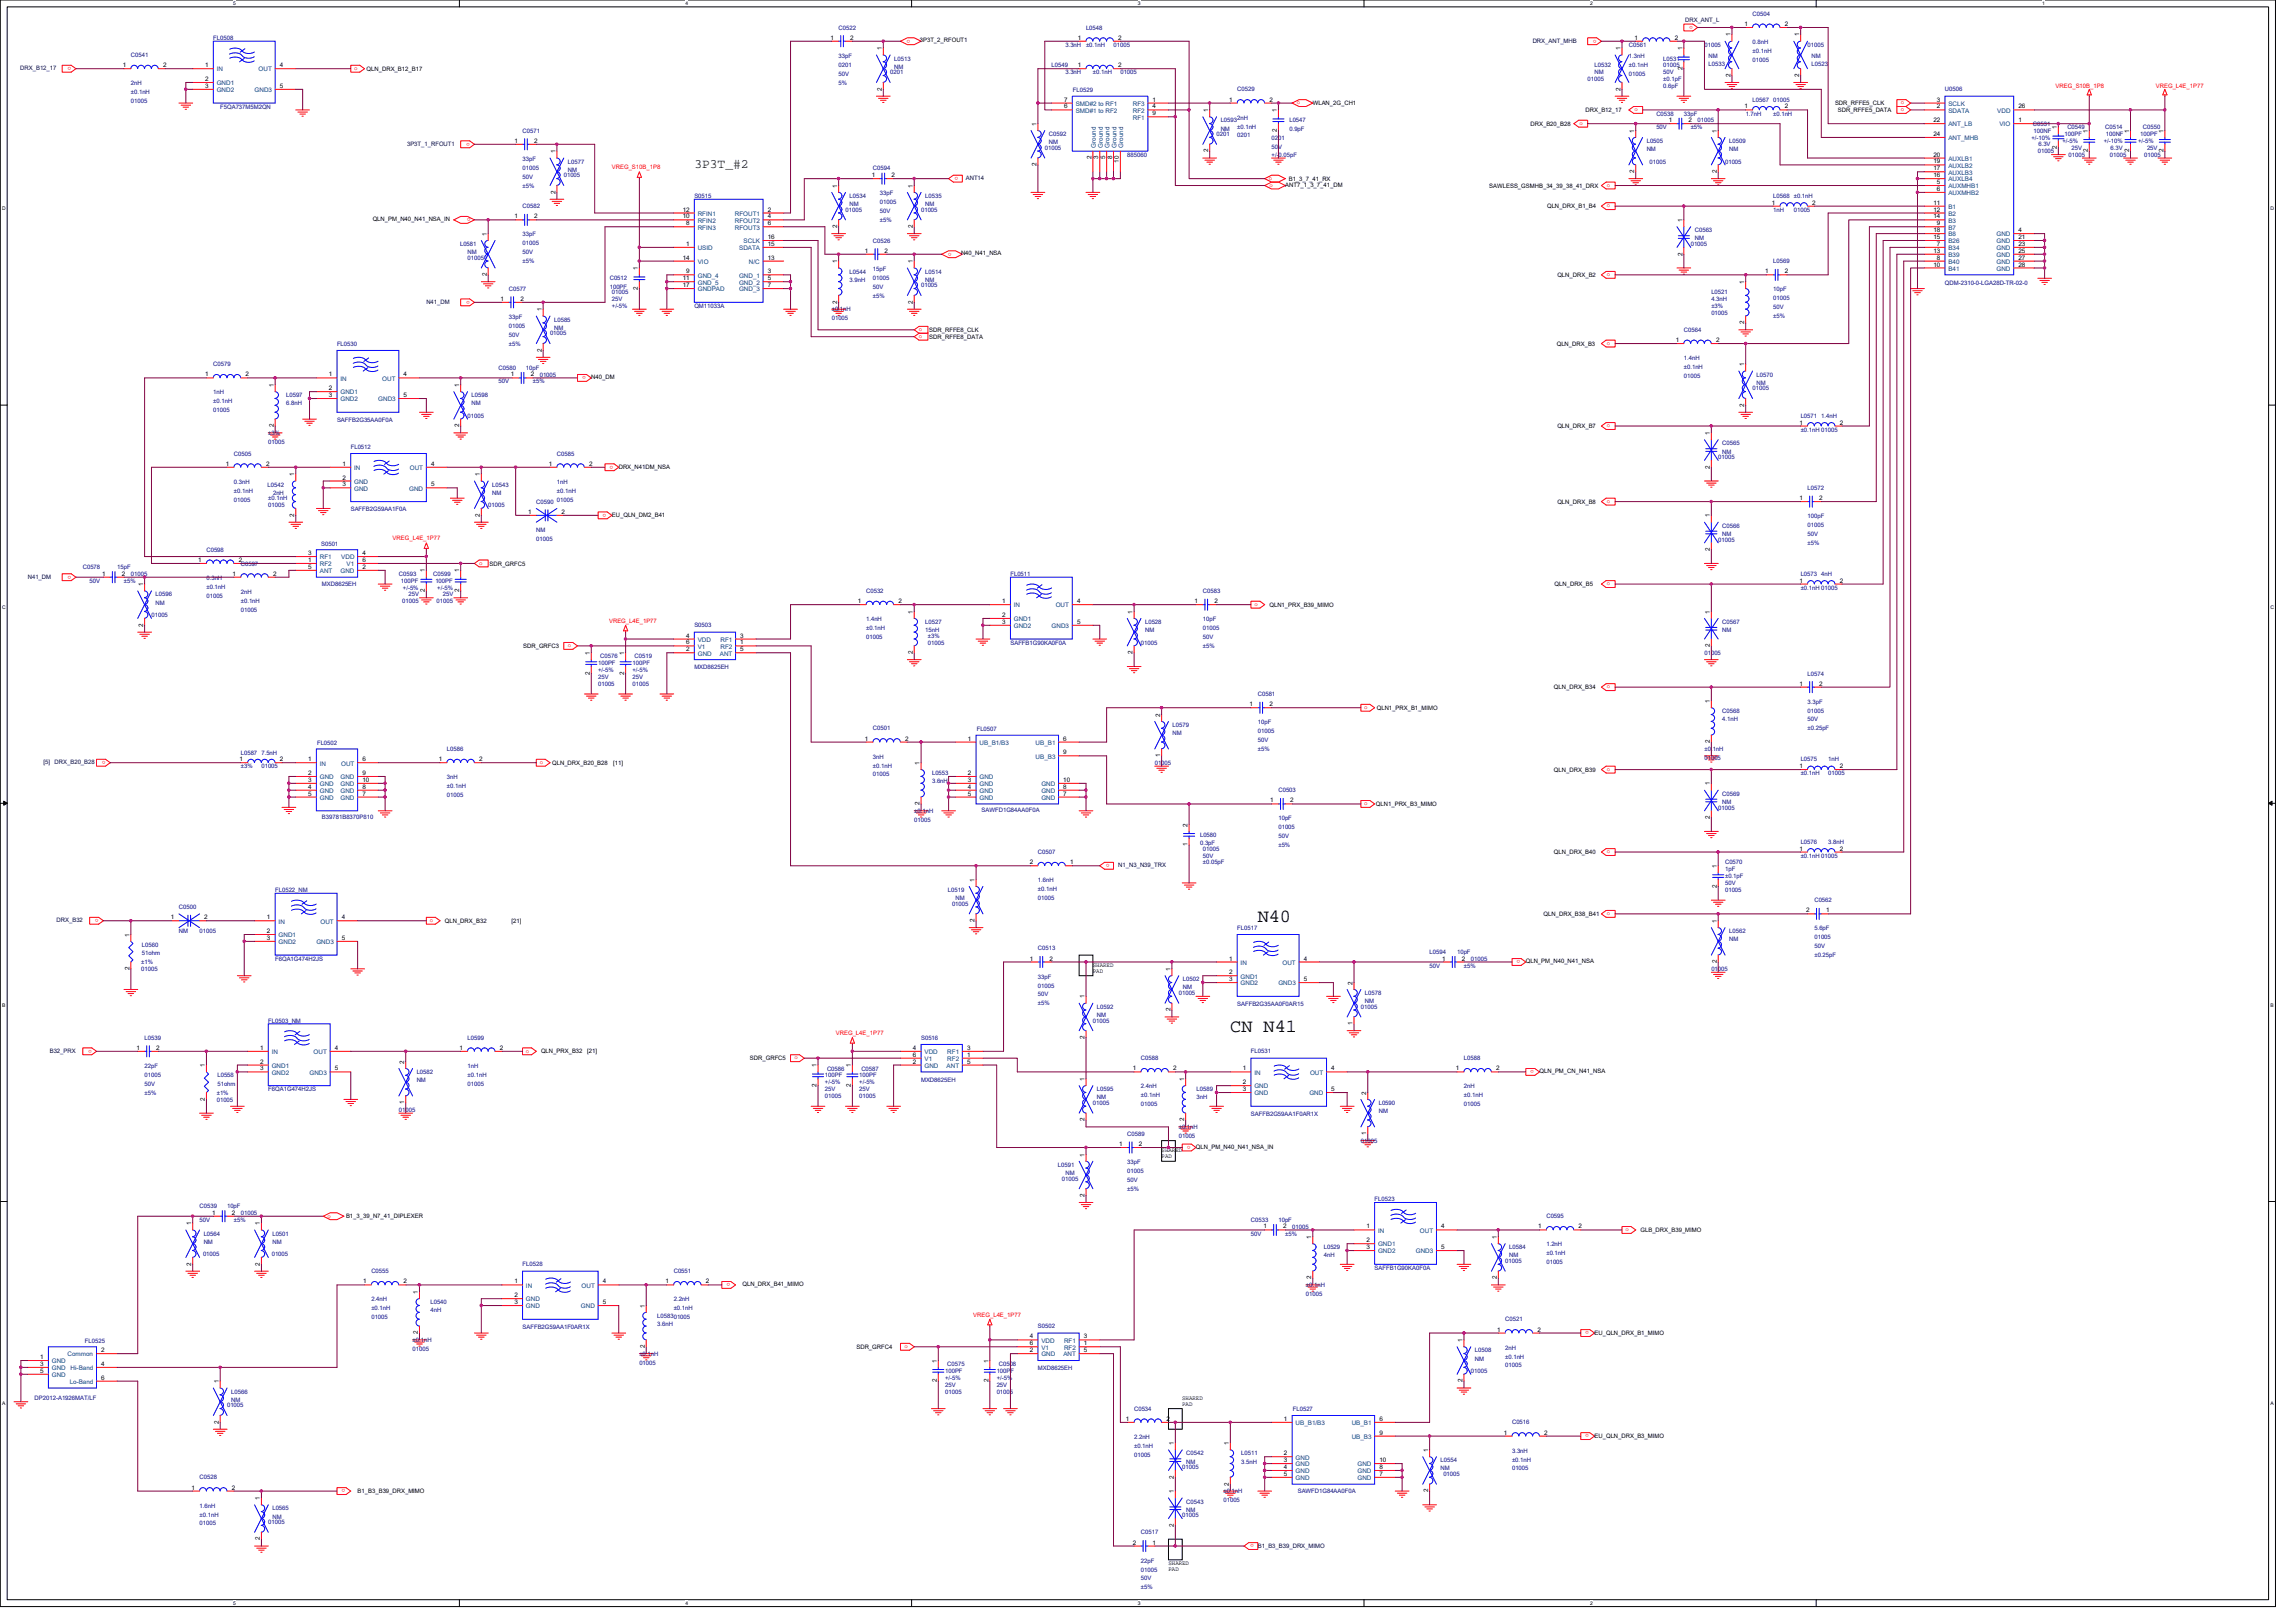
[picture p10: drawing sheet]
<svg xmlns="http://www.w3.org/2000/svg" width="297mm" height="210mm" viewBox="0 0 297 210" stroke-linecap="round" stroke-linejoin="round" font-family="sans-serif">
<defs><g id="words">
<g font-size="2.4">
<text x="162.7" y="119.2">N40</text>
<text x="159.2" y="133.5">CN N41</text>
</g>
<text font-size="1.7" fill="#008000" x="89.8" y="21.8">3P3T_#2</text>
<g font-size=".8" fill="#000080">
<text x="27.6" y="5.2">FL0508</text>
<text x="108.5" y="3.8">C0522</text>
<text x="140.5" y="3.8">L0548</text>
<text x="226.7" y="2.1">C0504</text>
<text x="226.7" y="5.7">0.8nH</text>
<text x="16.9" y="7.4">C0541</text>
<text x="16.9" y="11">2nH</text>
<text x="108.5" y="7.5">33pF</text>
<text x="108.5" y="8.6">0201</text>
<text x="108.5" y="9.8">50V</text>
<text x="108.5" y="10.9">5%</text>
<text x="115.2" y="9.6">0201</text>
<text x="115.7" y="7.8">L0513</text>
<text x="115.7" y="8.9">NM</text>
<text x="136.1" y="8.7">L0549</text>
<text x="137.8" y="6.1">3.3nH</text>
<text x="137.8" y="9.6">3.3nH</text>
<text x="138.8" y="11.9">FL0529</text>
<text x="140.5" y="6.1">±0.1nH</text>
<text x="141.4" y="9.6">±0.1nH</text>
<text x="144.1" y="6.1">01005</text>
<text x="144.9" y="9.6">01005</text>
<text x="160.1" y="11.8">C0529</text>
<text x="205.4" y="10.5">01005</text>
<text x="206.3" y="8.7">L0532</text>
<text x="206.3" y="9.6">NM</text>
<text x="210.7" y="6.1">C0561</text>
<text x="210.7" y="7.5">1.3nH</text>
<text x="210.7" y="8.6">±0.1nH</text>
<text x="210.7" y="9.8">01005</text>
<text x="215.2" y="7.8">L0531</text>
<text x="215.2" y="11.4">0.6pF</text>
<text x="215.2" y="8.7">01005</text>
<text x="215.2" y="9.6">50V</text>
<text x="215.2" y="10.5">±0.1pF</text>
<text x="220.5" y="6.1">01005</text>
<text x="221" y="8.6">L0533</text>
<text x="221" y="7.5">NM</text>
<text x="226.7" y="6.9">±0.1nH</text>
<text x="226.7" y="8">01005</text>
<text x="233.8" y="6.1">01005</text>
<text x="234.4" y="8.6">L0523</text>
<text x="234.4" y="7.5">NM</text>
<text x="251.6" y="11.8">U0506</text>
<text x="16.9" y="12.2">±0.1nH</text>
<text x="16.9" y="13.3">01005</text>
<text x="28.5" y="14.1">F5QA737M5M2QN</text>
<text x="67.6" y="17.2">C0571</text>
<text x="135.7" y="17.6">C0592</text>
<text x="157.4" y="17.6">0201</text>
<text x="157.9" y="15.8">L0593</text>
<text x="157.9" y="16.9">NM</text>
<text x="160.1" y="15.5">2nH</text>
<text x="160.1" y="16.6">±0.1nH</text>
<text x="160.1" y="17.8">0201</text>
<text x="166.8" y="15.8">L0547</text>
<text x="166.8" y="16.9">0.9pF</text>
<text x="214.3" y="14.9">C0538</text>
<text x="214.3" y="16.7">50V</text>
<text x="217.8" y="14.9">33pF</text>
<text x="218.7" y="16.7">±5%</text>
<text x="219.6" y="15.8">01005</text>
<text x="225.8" y="14.9">1.7nH</text>
<text x="226.7" y="13.2">L0567</text>
<text x="229.4" y="14.9">±0.1nH</text>
<text x="229.4" y="13.2">01005</text>
<text x="263" y="16.3">C0531</text>
<text x="263.1" y="17.2">100NF</text>
<text x="267.1" y="17.6">100PF</text>
<text x="267.5" y="16.7">C0549</text>
<text x="272.3" y="16.7">C0514</text>
<text x="272.4" y="17.6">100NF</text>
<text x="276.9" y="17.6">100PF</text>
<text x="277.2" y="16.7">C0550</text>
<text x="67.6" y="20.8">33pF</text>
<text x="67.6" y="22">01005</text>
<text x="67.6" y="23.1">50V</text>
<text x="72.9" y="22.9">01005</text>
<text x="73.5" y="21.2">L0577</text>
<text x="73.5" y="22.2">NM</text>
<text x="112.9" y="22.1">C0594</text>
<text x="135.2" y="19.4">01005</text>
<text x="135.7" y="18.7">NM</text>
<text x="145.8" y="20.3">885060</text>
<text x="164.5" y="18.1">0201</text>
<text x="164.5" y="19.2">50V</text>
<text x="164.5" y="20.4">+/-0.05pF</text>
<text x="213" y="18.5">L0505</text>
<text x="213" y="19.6">NM</text>
<text x="213.4" y="21.2">01005</text>
<text x="223.2" y="21.2">01005</text>
<text x="223.7" y="18.5">L0509</text>
<text x="223.7" y="19.6">NM</text>
<text x="262.8" y="18.1">+/-10%</text>
<text x="263.6" y="19.8">01005</text>
<text x="263.7" y="18.9">6.3V</text>
<text x="266.8" y="18.5">+/-5%</text>
<text x="267.6" y="20.3">01005</text>
<text x="268" y="19.4">25V</text>
<text x="272.2" y="18.5">+/-10%</text>
<text x="273" y="20.3">01005</text>
<text x="273" y="19.4">6.3V</text>
<text x="276.6" y="18.5">+/-5%</text>
<text x="277.4" y="20.3">01005</text>
<text x="277.8" y="19.4">25V</text>
<text x="67.6" y="24.3">±5%</text>
<text x="67.6" y="26.9">C0582</text>
<text x="89.8" y="25.6">S0515</text>
<text x="109.4" y="27.4">01005</text>
<text x="109.9" y="25.6">L0534</text>
<text x="109.9" y="26.7">NM</text>
<text x="113.8" y="25.3">33pF</text>
<text x="113.8" y="26.4">01005</text>
<text x="113.8" y="27.6">50V</text>
<text x="113.8" y="28.7">±5%</text>
<text x="119.2" y="27.4">01005</text>
<text x="119.7" y="25.6">L0535</text>
<text x="119.7" y="26.7">NM</text>
<text x="229.4" y="25.6">L0568 ±0.1nH</text>
<text x="229.4" y="27.4">1nH</text>
<text x="232.1" y="27.4">01005</text>
<text x="59.5" y="31.8">L0581</text>
<text x="60.5" y="32.9">NM</text>
<text x="60.5" y="33.6">01005</text>
<text x="67.6" y="30.6">33pF</text>
<text x="67.6" y="31.7">01005</text>
<text x="67.6" y="32.9">50V</text>
<text x="67.6" y="34.1">±5%</text>
<text x="109.9" y="35.4">L0544</text>
<text x="112.9" y="31.4">C0526</text>
<text x="112.9" y="35">15pF</text>
<text x="119.7" y="35.4">L0514</text>
<text x="218.7" y="31.8">01005</text>
<text x="219.3" y="30.1">C0563</text>
<text x="219.3" y="31.1">NM</text>
<text x="229.4" y="34.1">L0569</text>
<text x="65.8" y="37.6">C0577</text>
<text x="65.8" y="41.3">33pF</text>
<text x="71.7" y="41.6">L0585</text>
<text x="78.9" y="36.3">C0512</text>
<text x="78.9" y="37.3">100PF</text>
<text x="79.2" y="38.1">01005</text>
<text x="79.2" y="38.9">25V</text>
<text x="79.2" y="39.8">+/-5%</text>
<text x="89.8" y="39.8">QM11033A</text>
<text x="107.6" y="40.3">±0.1nH</text>
<text x="107.6" y="41.4">01005</text>
<text x="109.9" y="36.4">3.9nH</text>
<text x="112.9" y="36.2">01005</text>
<text x="112.9" y="37.3">50V</text>
<text x="112.9" y="38.5">±5%</text>
<text x="119.2" y="37.2">01005</text>
<text x="119.7" y="36.4">NM</text>
<text x="221.4" y="38.1">L0521</text>
<text x="221.4" y="38.9">4.3nH</text>
<text x="221.4" y="39.8">±3%</text>
<text x="221.4" y="40.7">01005</text>
<text x="229.4" y="37.7">10pF</text>
<text x="229.4" y="38.9">01005</text>
<text x="229.4" y="40">50V</text>
<text x="229.4" y="41.2">±5%</text>
<text x="251.6" y="36.8">QDM-2310-0-LGA28D-TR-02-0</text>
<text x="27.6" y="47.4">C0579</text>
<text x="43.6" y="44.7">FL0530</text>
<text x="64.5" y="47.8">C0580</text>
<text x="65.8" y="42.4">01005</text>
<text x="65.8" y="43.6">50V</text>
<text x="65.8" y="44.7">±5%</text>
<text x="68" y="47.8">10pF</text>
<text x="71.2" y="43.4">01005</text>
<text x="71.7" y="42.7">NM</text>
<text x="217.8" y="42.9">C0564</text>
<text x="217.8" y="46.6">1.4nH</text>
<text x="217.8" y="47.8">±0.1nH</text>
<text x="27.6" y="51">1nH</text>
<text x="27.6" y="52.2">±0.1nH</text>
<text x="27.6" y="53.3">01005</text>
<text x="37" y="51.4">L0597</text>
<text x="37" y="52.5">6.8nH</text>
<text x="61" y="51.4">L0598</text>
<text x="61" y="52.5">NM</text>
<text x="64.5" y="49.6">50V</text>
<text x="68.9" y="49.6">±5%</text>
<text x="69.8" y="48.7">01005</text>
<text x="217.8" y="48.9">01005</text>
<text x="226.7" y="50.5">01005</text>
<text x="227.3" y="48.7">L0570</text>
<text x="227.3" y="49.8">NM</text>
<text x="30.3" y="58.9">C0505</text>
<text x="34.7" y="56.3">±3%</text>
<text x="34.7" y="57.4">01005</text>
<text x="43.6" y="54.6">SAFFB2G35AA0F0A</text>
<text x="45.4" y="58.1">FL0512</text>
<text x="60.5" y="54.1">01005</text>
<text x="72" y="58.9">C0585</text>
<text x="222.3" y="59.4">01005</text>
<text x="222.8" y="57.6">C0565</text>
<text x="222.8" y="58.7">NM</text>
<text x="233" y="54.1">L0571 1.4nH</text>
<text x="233" y="55.8">±0.1nH 01005</text>
<text x="30.3" y="62.6">0.3nH</text>
<text x="30.3" y="63.8">±0.1nH</text>
<text x="30.3" y="64.9">01005</text>
<text x="34.6" y="62.9">L0542</text>
<text x="34.7" y="64.7">±0.1nH</text>
<text x="34.7" y="65.6">01005</text>
<text x="35.3" y="64">2nH</text>
<text x="63.2" y="65.6">01005</text>
<text x="63.7" y="62.9">L0543</text>
<text x="63.7" y="64">NM</text>
<text x="69.4" y="65.2">C0590</text>
<text x="72" y="62.6">1nH</text>
<text x="72" y="63.8">±0.1nH</text>
<text x="72" y="64.9">01005</text>
<text x="233.8" y="63.4">L0572</text>
<text x="26.7" y="71.4">C0598</text>
<text x="41.5" y="70.6">S0501</text>
<text x="45.4" y="66.1">SAFFB2G59AA1F0A</text>
<text x="69.4" y="68.8">NM</text>
<text x="69.4" y="70">01005</text>
<text x="222.3" y="70.1">01005</text>
<text x="222.8" y="68.3">C0566</text>
<text x="222.8" y="69.3">NM</text>
<text x="233.8" y="67">100pF</text>
<text x="233.8" y="68.2">01005</text>
<text x="233.8" y="69.3">50V</text>
<text x="233.8" y="70.5">±5%</text>
<text x="10.7" y="73.6">C0578</text>
<text x="11.6" y="75.4">50V</text>
<text x="15.2" y="73.6">15pF</text>
<text x="16" y="75.4">±5%</text>
<text x="16.9" y="74.5">01005</text>
<text x="20.1" y="77.2">L0596</text>
<text x="26.7" y="75">0.3nH</text>
<text x="26.7" y="76.2">±0.1nH</text>
<text x="26.7" y="77.3">01005</text>
<text x="31.2" y="73.2">C0597</text>
<text x="31.2" y="76.8">2nH</text>
<text x="31.2" y="78">±0.1nH</text>
<text x="41.7" y="75.8">MXD8625EH</text>
<text x="51.6" y="74.5">C0593</text>
<text x="51.9" y="75.4">100PF</text>
<text x="52.1" y="76.3">+/-5%</text>
<text x="52.9" y="77.2">25V</text>
<text x="56" y="74.5">C0599</text>
<text x="56.3" y="75.4">100PF</text>
<text x="56.6" y="76.3">+/-5%</text>
<text x="57.3" y="77.2">25V</text>
<text x="112.1" y="76.7">C0532</text>
<text x="130.7" y="74.5">FL0511</text>
<text x="155.6" y="76.7">C0583</text>
<text x="233" y="74.5">L0573 4nH</text>
<text x="233" y="76.3">±0.1nH 01005</text>
<text x="19.6" y="79.8">01005</text>
<text x="20.1" y="78.2">NM</text>
<text x="31.2" y="79.1">01005</text>
<text x="52" y="78.1">01005</text>
<text x="56.5" y="78.1">01005</text>
<text x="89.8" y="81.2">S0503</text>
<text x="112.1" y="80.4">1.4nH</text>
<text x="112.1" y="81.5">±0.1nH</text>
<text x="112.1" y="82.7">01005</text>
<text x="119.7" y="80.7">L0527</text>
<text x="119.7" y="81.8">15nH</text>
<text x="120.1" y="82.5">±3%</text>
<text x="120.1" y="83.4">01005</text>
<text x="130.7" y="83.4">SAFFB1G90KA0F0A</text>
<text x="147.6" y="83.4">01005</text>
<text x="148.1" y="80.7">L0528</text>
<text x="148.1" y="81.8">NM</text>
<text x="155.6" y="80.4">10pF</text>
<text x="155.6" y="81.5">01005</text>
<text x="155.6" y="82.7">50V</text>
<text x="155.6" y="83.8">±5%</text>
<text x="222.8" y="80.7">C0567</text>
<text x="222.8" y="81.8">NM</text>
<text x="77.4" y="86.1">100PF</text>
<text x="77.4" y="88.7">01005</text>
<text x="77.4" y="87.8">25V</text>
<text x="77.4" y="87">+/-5%</text>
<text x="77.7" y="85.2">C0576</text>
<text x="81.8" y="86.1">100PF</text>
<text x="81.8" y="88.7">01005</text>
<text x="81.8" y="87.8">25V</text>
<text x="81.8" y="87">+/-5%</text>
<text x="82.1" y="85.2">C0519</text>
<text x="89.8" y="86.6">MXD8625EH</text>
<text x="220.5" y="84.7">01005</text>
<text x="233.8" y="87.4">L0574</text>
<text x="112.9" y="94.5">C0501</text>
<text x="126.4" y="94.6">FL0507</text>
<text x="151.7" y="94.1">L0579</text>
<text x="151.7" y="95.1">NM</text>
<text x="162.7" y="90.1">C0581</text>
<text x="162.7" y="93.7">10pF</text>
<text x="162.7" y="94.9">01005</text>
<text x="222.8" y="92.3">C0568</text>
<text x="222.8" y="93.3">4.1nH</text>
<text x="233.8" y="91">3.3pF</text>
<text x="233.8" y="92.2">01005</text>
<text x="233.8" y="93.3">50V</text>
<text x="233.8" y="94.5">±0.25pF</text>
<text x="31.2" y="97.6">L0587 7.5nH</text>
<text x="31.2" y="99.4">±3%</text>
<text x="33.8" y="99.4">01005</text>
<text x="41" y="96.4">FL0502</text>
<text x="57.8" y="97.2">L0586</text>
<text x="57.8" y="100.8">3nH</text>
<text x="57.8" y="102">±0.1nH</text>
<text x="112.9" y="98.2">3nH</text>
<text x="112.9" y="99.3">±0.1nH</text>
<text x="112.9" y="100.5">01005</text>
<text x="120.6" y="100.3">L0553</text>
<text x="120.6" y="101.3">3.6nH</text>
<text x="149.4" y="99">01005</text>
<text x="162.7" y="96">50V</text>
<text x="162.7" y="97.2">±5%</text>
<text x="220.5" y="97.2">±0.1nH</text>
<text x="220.5" y="98.3">01005</text>
<text x="233" y="98.5">L0575</text>
<text x="233" y="100.3">±0.1nH</text>
<text x="236.5" y="98.5">1nH</text>
<text x="236.5" y="100.3">01005</text>
<text x="41.7" y="106">B39781B8370P810</text>
<text x="57.8" y="103.1">01005</text>
<text x="118.3" y="105.2">±0.1nH</text>
<text x="118.3" y="106.3">01005</text>
<text x="127" y="105.1">SAWFD1G84AA0F0A</text>
<text x="165.4" y="102.5">C0503</text>
<text x="165.4" y="106.2">10pF</text>
<text x="165.4" y="107.3">01005</text>
<text x="222.3" y="104.7">01005</text>
<text x="222.8" y="103">C0569</text>
<text x="222.8" y="104">NM</text>
<text x="134.3" y="110.5">C0507</text>
<text x="155.3" y="108.3">L0580</text>
<text x="155.3" y="109.3">0.3pF</text>
<text x="155.6" y="110.1">01005</text>
<text x="155.6" y="111">50V</text>
<text x="155.6" y="111.8">±0.05pF</text>
<text x="165.4" y="108.5">50V</text>
<text x="165.4" y="109.6">±5%</text>
<text x="223.2" y="111.8">C0570</text>
<text x="223.2" y="112.7">1pF</text>
<text x="223.2" y="113.6">±0.1pF</text>
<text x="233" y="109.2">L0576</text>
<text x="233" y="111">±0.1nH 01005</text>
<text x="236.5" y="109.2">3.8nH</text>
<text x="23.2" y="117.6">C0500</text>
<text x="35.6" y="115.4">FL0522_NM</text>
<text x="122.6" y="115.4">L0519</text>
<text x="123.2" y="117.2">01005</text>
<text x="123.6" y="116.5">NM</text>
<text x="134.3" y="114.2">1.6nH</text>
<text x="134.3" y="115.3">±0.1nH</text>
<text x="134.3" y="116.5">01005</text>
<text x="223.2" y="115.4">01005</text>
<text x="223.2" y="114.5">50V</text>
<text x="234.7" y="116.7">C0562</text>
<text x="18.3" y="124.7">±1%</text>
<text x="18.3" y="125.6">01005</text>
<text x="18.3" y="122.5">L0560</text>
<text x="18.3" y="123.6">51ohm</text>
<text x="23.2" y="120.7">NM</text>
<text x="25.8" y="120.7">01005</text>
<text x="35.6" y="124.3">F6QA1G474H2JS</text>
<text x="134.3" y="123">C0513</text>
<text x="160.1" y="120.3">FL0517</text>
<text x="185" y="123.4">L0594</text>
<text x="185" y="125.2">50V</text>
<text x="188.5" y="123.4">10pF</text>
<text x="189.4" y="125.2">±5%</text>
<text x="190.3" y="124.3">01005</text>
<text x="221.4" y="125.6">01005</text>
<text x="223.7" y="120.7">L0562</text>
<text x="223.7" y="121.8">NM</text>
<text x="234.7" y="120.4">5.6pF</text>
<text x="234.7" y="121.5">01005</text>
<text x="234.7" y="122.7">50V</text>
<text x="234.7" y="123.8">±0.25pF</text>
<text x="134.3" y="126.6">33pF</text>
<text x="134.3" y="127.8">01005</text>
<text x="134.3" y="128.9">50V</text>
<text x="134.3" y="130.1">±5%</text>
<text x="141.9" y="130.5">L0592</text>
<text x="141.9" y="131.6">NM</text>
<text x="152.5" y="128.7">01005</text>
<text x="153" y="127">L0502</text>
<text x="153" y="128">NM</text>
<text x="160.1" y="130.2">SAFFB2G35AA0F0AR15</text>
<text x="176.1" y="130.5">01005</text>
<text x="176.6" y="128.7">L0578</text>
<text x="176.6" y="129.8">NM</text>
<text x="18.7" y="134.5">L0539</text>
<text x="34.7" y="132.3">FL0503_NM</text>
<text x="60.5" y="134.5">L0599</text>
<text x="119.2" y="134.5">S0516</text>
<text x="141.4" y="132.3">01005</text>
<text x="147.6" y="137.2">C0588</text>
<text x="161.8" y="136.3">FL0531</text>
<text x="189.4" y="137.2">L0588</text>
<text x="18.7" y="138.2">22pF</text>
<text x="18.7" y="139.3">01005</text>
<text x="18.7" y="140.5">50V</text>
<text x="18.7" y="141.6">±5%</text>
<text x="28" y="141.6">±1%</text>
<text x="28" y="142.5">01005</text>
<text x="28.1" y="139.4">L0558</text>
<text x="28.1" y="140.5">51ohm</text>
<text x="34.7" y="141.2">F6QA1G474H2JS</text>
<text x="51.6" y="143.8">01005</text>
<text x="53.9" y="139">L0582</text>
<text x="53.9" y="140">NM</text>
<text x="60.5" y="138.2">1nH</text>
<text x="60.5" y="139.3">±0.1nH</text>
<text x="60.5" y="140.5">01005</text>
<text x="106.7" y="139.4">100PF</text>
<text x="106.7" y="142.1">01005</text>
<text x="106.7" y="141.2">25V</text>
<text x="106.7" y="140.3">+/-5%</text>
<text x="107" y="138.5">C0586</text>
<text x="111.2" y="139.4">100PF</text>
<text x="111.2" y="142.1">01005</text>
<text x="111.2" y="141.2">25V</text>
<text x="111.2" y="140.3">+/-5%</text>
<text x="111.4" y="138.5">C0587</text>
<text x="119.2" y="139.9">MXD8625EH</text>
<text x="141.4" y="143">01005</text>
<text x="141.9" y="141.2">L0595</text>
<text x="141.9" y="142.2">NM</text>
<text x="147.6" y="140.8">2.4nH</text>
<text x="147.6" y="142">±0.1nH</text>
<text x="147.6" y="143.1">01005</text>
<text x="154.8" y="141.2">L0589</text>
<text x="154.8" y="142.2">3nH</text>
<text x="178.4" y="143">L0590</text>
<text x="189.4" y="140.8">2nH</text>
<text x="189.4" y="142">±0.1nH</text>
<text x="189.4" y="143.1">01005</text>
<text x="145.8" y="147">C0589</text>
<text x="152.5" y="146.1">±0.1nH</text>
<text x="152.5" y="147.2">01005</text>
<text x="161.8" y="144.4">SAFFB2G59AA1F0AR1X</text>
<text x="176.1" y="147.8">01005</text>
<text x="178.4" y="144">NM</text>
<text x="136.9" y="151">L0591</text>
<text x="137.4" y="152.7">01005</text>
<text x="137.8" y="152">NM</text>
<text x="145.8" y="150.6">33pF</text>
<text x="145.8" y="151.8">01005</text>
<text x="145.8" y="152.9">50V</text>
<text x="145.8" y="154.1">±5%</text>
<text x="177.8" y="155.4">FL0523</text>
<text x="25.8" y="156.3">C0539</text>
<text x="25.8" y="158.1">50V</text>
<text x="26.3" y="159.9">L0564</text>
<text x="26.3" y="160.9">NM</text>
<text x="29.4" y="156.3">10pF</text>
<text x="30.3" y="158.1">±5%</text>
<text x="31.2" y="157.2">01005</text>
<text x="35.2" y="159.9">L0501</text>
<text x="35.2" y="160.9">NM</text>
<text x="161.8" y="158.1">C0533</text>
<text x="161.8" y="159.9">50V</text>
<text x="165.4" y="158.1">10pF</text>
<text x="166.3" y="159.9">±5%</text>
<text x="167.2" y="159">01005</text>
<text x="171.3" y="161.6">L0529</text>
<text x="195.3" y="161.6">L0584</text>
<text x="200.1" y="157.6">C0595</text>
<text x="200.1" y="161.3">1.2nH</text>
<text x="26.3" y="162.5">01005</text>
<text x="35.2" y="162.5">01005</text>
<text x="48" y="164.7">C0555</text>
<text x="67.6" y="163.9">FL0528</text>
<text x="87.2" y="164.7">C0551</text>
<text x="168.9" y="166.5">±0.1nH</text>
<text x="168.9" y="167.7">01005</text>
<text x="171.3" y="162.7">4nH</text>
<text x="177.8" y="164.3">SAFFB1G90KA0F0A</text>
<text x="194.7" y="163.4">01005</text>
<text x="195.3" y="162.7">NM</text>
<text x="200.1" y="162.4">±0.1nH</text>
<text x="200.1" y="163.6">01005</text>
<text x="11" y="173.7">FL0525</text>
<text x="48" y="168.4">2.4nH</text>
<text x="48" y="169.5">±0.1nH</text>
<text x="48" y="170.7">01005</text>
<text x="53.4" y="173.6">±0.1nH</text>
<text x="55.7" y="168.7">L0540</text>
<text x="55.7" y="169.8">4nH</text>
<text x="67.6" y="171.9">SAFFB2G59AA1F0AR1X</text>
<text x="85" y="170.5">L058301005</text>
<text x="85" y="171.6">3.6nH</text>
<text x="87.2" y="168.4">2.2nH</text>
<text x="87.2" y="169.5">±0.1nH</text>
<text x="134.3" y="171.9">S0502</text>
<text x="194.7" y="171">C0521</text>
<text x="53.4" y="174.8">01005</text>
<text x="82.7" y="175.4">±0.1nH</text>
<text x="82.7" y="176.6">01005</text>
<text x="122.3" y="177.6">100PF</text>
<text x="122.3" y="179.4">25V</text>
<text x="122.3" y="178.5">+/-5%</text>
<text x="122.6" y="176.7">C0575</text>
<text x="128.9" y="177.6">100PF</text>
<text x="128.9" y="179.4">25V</text>
<text x="128.9" y="178.5">+/-5%</text>
<text x="129.2" y="176.7">C0508</text>
<text x="134.3" y="177.3">MXD8625EH</text>
<text x="190.3" y="177.6">01005</text>
<text x="190.8" y="175">L0508</text>
<text x="190.8" y="176">NM</text>
<text x="194.7" y="174.6">2nH</text>
<text x="194.7" y="175.8">±0.1nH</text>
<text x="194.7" y="176.9">01005</text>
<text x="4.5" y="181.2">DP2012-A1926MAT/LF</text>
<text x="29.4" y="182.1">01005</text>
<text x="29.9" y="180.3">L0566</text>
<text x="29.9" y="181.4">NM</text>
<text x="122.3" y="180.3">01005</text>
<text x="128.9" y="180.3">01005</text>
<text x="146.7" y="182.5">C0534</text>
<text x="167.3" y="182.6">FL0527</text>
<text x="195.6" y="184.3">C0516</text>
<text x="25.8" y="191.4">C0528</text>
<text x="146.7" y="186.2">2.2nH</text>
<text x="146.7" y="187.3">±0.1nH</text>
<text x="146.7" y="188.5">01005</text>
<text x="152.9" y="190.1">01005</text>
<text x="153.5" y="188.3">C0542</text>
<text x="153.5" y="189.4">NM</text>
<text x="160.6" y="188.3">L0511</text>
<text x="160.6" y="189.4">3.5nH</text>
<text x="186.4" y="189.2">L0554</text>
<text x="186.4" y="190.2">NM</text>
<text x="186.7" y="191">01005</text>
<text x="195.6" y="187.9">3.3nH</text>
<text x="195.6" y="189.1">±0.1nH</text>
<text x="195.6" y="190.2">01005</text>
<text x="25.8" y="195.1">1.6nH</text>
<text x="25.8" y="196.2">±0.1nH</text>
<text x="25.8" y="197.4">01005</text>
<text x="34.7" y="197.2">01005</text>
<text x="35.2" y="195.4">L0565</text>
<text x="35.2" y="196.5">NM</text>
<text x="152.9" y="196.3">01005</text>
<text x="153.5" y="194.5">C0543</text>
<text x="153.5" y="195.6">NM</text>
<text x="158.3" y="193.2">±0.1nH</text>
<text x="158.3" y="194.4">01005</text>
<text x="167.9" y="193.1">SAWFD1G84AA0F0A</text>
<text x="147.6" y="198.5">C0517</text>
<text x="147.6" y="202.2">22pF</text>
<text x="147.6" y="203.3">01005</text>
<text x="147.6" y="204.5">50V</text>
<text x="147.6" y="205.6">±5%</text>
</g>
<g font-size=".8">
<text x="107.4" y="5.1">1</text>
<text x="110" y="5.1">2</text>
<text x="119" y="5.4">3P3T_2_RFOUT1</text>
<text x="139.4" y="5.1">1</text>
<text x="144.7" y="5.1">2</text>
<text x="211.5" y="5.1">1</text>
<text x="216.7" y="5.1">2</text>
<text x="223.9" y="4.7" transform="rotate(-90 223.9 4.7)">1</text>
<text x="225.7" y="3.4">1</text>
<text x="230.9" y="3.4">2</text>
<text x="232.8" y="4.7" transform="rotate(-90 232.8 4.7)">1</text>
<text x="15.9" y="8.7">1</text>
<text x="21.1" y="8.7">2</text>
<text x="26.5" y="8.7">1</text>
<text x="26.5" y="11.4">3</text>
<text x="26.5" y="10.5">2</text>
<text x="36.2" y="11.4">5</text>
<text x="36.2" y="8.7">4</text>
<text x="47.4" y="9.2">QLN_DRX_B12_B17</text>
<text x="114.1" y="11.7" transform="rotate(-90 114.1 11.7)">2</text>
<text x="114.1" y="6.5" transform="rotate(-90 114.1 6.5)">1</text>
<text x="139.4" y="8.7">1</text>
<text x="144.7" y="8.7">2</text>
<text x="209.7" y="11.7" transform="rotate(-90 209.7 11.7)">2</text>
<text x="209.7" y="6.5" transform="rotate(-90 209.7 6.5)">1</text>
<text x="217.7" y="9.1" transform="rotate(-90 217.7 9.1)">2</text>
<text x="217.7" y="6.5" transform="rotate(-90 217.7 6.5)">1</text>
<text x="223.9" y="9.9" transform="rotate(-90 223.9 9.9)">2</text>
<text x="232.8" y="9.9" transform="rotate(-90 232.8 9.9)">2</text>
<text x="134.1" y="16.3" transform="rotate(-90 134.1 16.3)">1</text>
<text x="137.7" y="13.1">7</text>
<text x="137.7" y="14">6</text>
<text x="149.1" y="14.9">9</text>
<text x="149.1" y="13.1">1</text>
<text x="149.1" y="14">4</text>
<text x="156.3" y="14.5" transform="rotate(-90 156.3 14.5)">1</text>
<text x="159" y="13.1">1</text>
<text x="164.2" y="13.1">2</text>
<text x="165.2" y="17.1" transform="rotate(-90 165.2 17.1)">2</text>
<text x="165.2" y="14.5" transform="rotate(-90 165.2 14.5)">1</text>
<text x="169.8" y="13.5">WLAN_2G_CH1</text>
<text x="198" y="16.3">DRX_B20_B28</text>
<text x="205.1" y="14.5">DRX_B12_17</text>
<text x="211.4" y="17.2" transform="rotate(-90 211.4 17.2)">1</text>
<text x="215.9" y="15.8">1</text>
<text x="218.5" y="15.8">2</text>
<text x="222.1" y="17.2" transform="rotate(-90 222.1 17.2)">1</text>
<text x="225.7" y="14">1</text>
<text x="230.9" y="14">2</text>
<text x="237.4" y="13.6">SDR_RFFE5_CLK</text>
<text x="237.8" y="14.5">SDR_RFFE5_DATA</text>
<text x="250.1" y="15.8">22</text>
<text x="250.1" y="17.6">24</text>
<text x="250.6" y="14">2</text>
<text x="250.6" y="13.1">3</text>
<text x="261.1" y="15.8">1</text>
<text x="261.1" y="14">26</text>
<text x="266.1" y="16.7" transform="rotate(-90 266.1 16.7)">1</text>
<text x="270.1" y="17.2" transform="rotate(-90 270.1 17.2)">1</text>
<text x="275.4" y="17.2" transform="rotate(-90 275.4 17.2)">1</text>
<text x="279.9" y="17.2" transform="rotate(-90 279.9 17.2)">1</text>
<text x="66.5" y="18.5">1</text>
<text x="69.1" y="18.5">2</text>
<text x="71.9" y="19.8" transform="rotate(-90 71.9 19.8)">1</text>
<text x="112.8" y="22.9">1</text>
<text x="115.3" y="22.9">2</text>
<text x="134.1" y="21.5" transform="rotate(-90 134.1 21.5)">2</text>
<text x="141.2" y="20.6" transform="rotate(-90 141.2 20.6)">2</text>
<text x="142.1" y="20.6" transform="rotate(-90 142.1 20.6)">3</text>
<text x="143" y="20.6" transform="rotate(-90 143 20.6)">5</text>
<text x="143.9" y="20.6" transform="rotate(-90 143.9 20.6)">8</text>
<text x="144.8" y="21.1" transform="rotate(-90 144.8 21.1)">10</text>
<text x="156.3" y="19.7" transform="rotate(-90 156.3 19.7)">2</text>
<text x="166.7" y="23.4">B1_3_7_41_RX</text>
<text x="211.4" y="22.4" transform="rotate(-90 211.4 22.4)">2</text>
<text x="222.1" y="22.4" transform="rotate(-90 222.1 22.4)">2</text>
<text x="250.1" y="20.3">20</text>
<text x="250.1" y="22.9">16</text>
<text x="250.1" y="22">17</text>
<text x="250.1" y="21.1">19</text>
<text x="250.6" y="23.8">5</text>
<text x="266.1" y="19.3" transform="rotate(-90 266.1 19.3)">2</text>
<text x="270.1" y="19.7" transform="rotate(-90 270.1 19.7)">2</text>
<text x="275.4" y="19.7" transform="rotate(-90 275.4 19.7)">2</text>
<text x="279.9" y="19.7" transform="rotate(-90 279.9 19.7)">2</text>
<text x="48.2" y="28.6">QLN_PM_N40_N41_NSA_IN</text>
<text x="66.5" y="28.3">1</text>
<text x="69.1" y="28.3">2</text>
<text x="71.9" y="25.1" transform="rotate(-90 71.9 25.1)">2</text>
<text x="88.3" y="27.4">12</text>
<text x="88.3" y="28.3">10</text>
<text x="88.8" y="29.1">8</text>
<text x="99.3" y="27.4">2</text>
<text x="99.3" y="28.3">4</text>
<text x="99.3" y="29.1">6</text>
<text x="108.3" y="29.5" transform="rotate(-90 108.3 29.5)">2</text>
<text x="108.3" y="24.3" transform="rotate(-90 108.3 24.3)">1</text>
<text x="118.1" y="29.5" transform="rotate(-90 118.1 29.5)">2</text>
<text x="118.1" y="24.3" transform="rotate(-90 118.1 24.3)">1</text>
<text x="166.3" y="24.2">ANT7_1_3_7_41_DM</text>
<text x="192.7" y="24.3">SAWLESS_GSMHB_34_39_38_41_DRX</text>
<text x="200.1" y="26.9">QLN_DRX_B1_B4</text>
<text x="217.7" y="28.7" transform="rotate(-90 217.7 28.7)">1</text>
<text x="229.2" y="26.5">1</text>
<text x="234.5" y="26.5">2</text>
<text x="250.1" y="28.3">14</text>
<text x="250.1" y="26.5">11</text>
<text x="250.1" y="27.4">12</text>
<text x="250.6" y="29.1">9</text>
<text x="250.6" y="24.7">6</text>
<text x="63" y="35.7" transform="rotate(-90 63 35.7)">2</text>
<text x="63" y="30.5" transform="rotate(-90 63 30.5)">1</text>
<text x="82.5" y="34.9" transform="rotate(-90 82.5 34.9)">1</text>
<text x="88.3" y="33.6">14</text>
<text x="88.8" y="31.8">1</text>
<text x="88.8" y="35.4">9</text>
<text x="99.3" y="30.9">16</text>
<text x="99.3" y="35.4">3</text>
<text x="99.3" y="31.8">15</text>
<text x="99.3" y="33.6">13</text>
<text x="108.3" y="34.1" transform="rotate(-90 108.3 34.1)">1</text>
<text x="111.9" y="32.7">1</text>
<text x="114.4" y="32.7">2</text>
<text x="118.1" y="34.1" transform="rotate(-90 118.1 34.1)">1</text>
<text x="124.3" y="33">N40_N41_NSA</text>
<text x="201.5" y="35.8">QLN_DRX_B2</text>
<text x="217.7" y="33.1" transform="rotate(-90 217.7 33.1)">2</text>
<text x="228.3" y="35.4">1</text>
<text x="230.9" y="35.4">2</text>
<text x="250.1" y="34.5">10</text>
<text x="250.1" y="32.7">13</text>
<text x="250.1" y="30">18</text>
<text x="250.1" y="30.9">15</text>
<text x="250.6" y="33.6">8</text>
<text x="250.6" y="31.8">7</text>
<text x="261.1" y="30">4</text>
<text x="261.1" y="30.9">21</text>
<text x="261.1" y="31.8">23</text>
<text x="261.1" y="32.7">25</text>
<text x="261.1" y="33.6">27</text>
<text x="261.1" y="34.5">28</text>
<text x="64.8" y="38.9">1</text>
<text x="67.3" y="38.9">2</text>
<text x="70.1" y="40.3" transform="rotate(-90 70.1 40.3)">1</text>
<text x="82.5" y="37.5" transform="rotate(-90 82.5 37.5)">2</text>
<text x="88.3" y="36.3">11</text>
<text x="88.3" y="37.1">17</text>
<text x="99.3" y="36.3">5</text>
<text x="99.3" y="37.1">7</text>
<text x="108.3" y="39.3" transform="rotate(-90 108.3 39.3)">2</text>
<text x="118.1" y="39.3" transform="rotate(-90 118.1 39.3)">2</text>
<text x="225.7" y="42" transform="rotate(-90 225.7 42)">2</text>
<text x="225.7" y="36.7" transform="rotate(-90 225.7 36.7)">1</text>
<text x="70.1" y="45.5" transform="rotate(-90 70.1 45.5)">2</text>
<text x="120.2" y="42.9">SDR_RFFE8_CLK</text>
<text x="120.2" y="43.8">SDR_RFFE8_DATA</text>
<text x="201.4" y="44.7">QLN_DRX_B3</text>
<text x="216.8" y="44.3">1</text>
<text x="222" y="44.3">2</text>
<text x="225.7" y="47.4" transform="rotate(-90 225.7 47.4)">1</text>
<text x="26.5" y="48.7">1</text>
<text x="31.8" y="48.7">2</text>
<text x="35.4" y="50.1" transform="rotate(-90 35.4 50.1)">1</text>
<text x="42.5" y="48.7">1</text>
<text x="42.5" y="51.4">3</text>
<text x="42.5" y="50.5">2</text>
<text x="52.2" y="51.4">5</text>
<text x="52.2" y="48.7">4</text>
<text x="59.4" y="50.1" transform="rotate(-90 59.4 50.1)">1</text>
<text x="66.1" y="48.7">1</text>
<text x="68.7" y="48.7">2</text>
<text x="76.5" y="49.1">N40_DM</text>
<text x="225.7" y="52.6" transform="rotate(-90 225.7 52.6)">2</text>
<text x="35.4" y="55.3" transform="rotate(-90 35.4 55.3)">2</text>
<text x="59.4" y="55.3" transform="rotate(-90 59.4 55.3)">2</text>
<text x="201.5" y="55.4">QLN_DRX_B7</text>
<text x="221.2" y="56.3" transform="rotate(-90 221.2 56.3)">1</text>
<text x="232.8" y="54.9">1</text>
<text x="238" y="54.9">2</text>
<text x="29.2" y="60.3">1</text>
<text x="34.4" y="60.3">2</text>
<text x="38.1" y="61.6" transform="rotate(-90 38.1 61.6)">1</text>
<text x="44.3" y="60.3">1</text>
<text x="44.3" y="62">2</text>
<text x="44.3" y="62.9">3</text>
<text x="55.8" y="62.9">5</text>
<text x="55.8" y="60.3">4</text>
<text x="62.1" y="61.6" transform="rotate(-90 62.1 61.6)">1</text>
<text x="71" y="60.3">1</text>
<text x="76.2" y="60.3">2</text>
<text x="80" y="60.6">DRX_N41DM_NSA</text>
<text x="201.5" y="65.2">QLN_DRX_B8</text>
<text x="221.2" y="60.6" transform="rotate(-90 221.2 60.6)">2</text>
<text x="232.8" y="64.7">1</text>
<text x="235.3" y="64.7">2</text>
<text x="38.1" y="66.8" transform="rotate(-90 38.1 66.8)">2</text>
<text x="39.9" y="71.8">3</text>
<text x="46.9" y="71.8">4</text>
<text x="62.1" y="66.8" transform="rotate(-90 62.1 66.8)">2</text>
<text x="68.3" y="66.5">1</text>
<text x="72.7" y="66.5">2</text>
<text x="79.2" y="66.9">EU_QLN_DM2_B41</text>
<text x="221.2" y="71.3" transform="rotate(-90 221.2 71.3)">2</text>
<text x="221.2" y="67" transform="rotate(-90 221.2 67)">1</text>
<text x="13.2" y="74.5">1</text>
<text x="15.8" y="74.5">2</text>
<text x="18.5" y="75.8" transform="rotate(-90 18.5 75.8)">1</text>
<text x="25.7" y="72.7">1</text>
<text x="30.1" y="74.5">1</text>
<text x="30.9" y="72.7">2</text>
<text x="35.3" y="74.5">2</text>
<text x="39.9" y="72.7">1</text>
<text x="39.9" y="73.6">5</text>
<text x="46.9" y="73.6">2</text>
<text x="46.9" y="72.7">6</text>
<text x="55" y="76.6" transform="rotate(-90 55 76.6)">2</text>
<text x="55" y="74.1" transform="rotate(-90 55 74.1)">1</text>
<text x="59.4" y="76.6" transform="rotate(-90 59.4 76.6)">2</text>
<text x="59.4" y="74.1" transform="rotate(-90 59.4 74.1)">1</text>
<text x="63.3" y="73.2">SDR_GRFC5</text>
<text x="201.1" y="75.8">QLN_DRX_B5</text>
<text x="232.8" y="75.4">1</text>
<text x="238" y="75.4">2</text>
<text x="18.5" y="81.1" transform="rotate(-90 18.5 81.1)">2</text>
<text x="67.7" y="83.8">SDR_GRFC3</text>
<text x="88.8" y="82.5">4</text>
<text x="88.8" y="83.4">6</text>
<text x="95.8" y="83.4">1</text>
<text x="95.8" y="82.5">3</text>
<text x="111" y="78">1</text>
<text x="116.2" y="78">2</text>
<text x="118.1" y="79.4" transform="rotate(-90 118.1 79.4)">1</text>
<text x="129.7" y="78">1</text>
<text x="129.7" y="80.7">3</text>
<text x="129.7" y="79.8">2</text>
<text x="139.3" y="80.7">5</text>
<text x="139.3" y="78">4</text>
<text x="146.5" y="79.4" transform="rotate(-90 146.5 79.4)">1</text>
<text x="154.6" y="78">1</text>
<text x="157.1" y="78">2</text>
<text x="164.2" y="78.5">QLN1_PRX_B39_MIMO</text>
<text x="221.2" y="83.7" transform="rotate(-90 221.2 83.7)">2</text>
<text x="221.2" y="79.4" transform="rotate(-90 221.2 79.4)">1</text>
<text x="76.3" y="87.3" transform="rotate(-90 76.3 87.3)">2</text>
<text x="76.3" y="84.7" transform="rotate(-90 76.3 84.7)">1</text>
<text x="80.7" y="87.3" transform="rotate(-90 80.7 87.3)">2</text>
<text x="80.7" y="84.7" transform="rotate(-90 80.7 84.7)">1</text>
<text x="88.8" y="84.3">2</text>
<text x="95.8" y="84.3">5</text>
<text x="118.1" y="84.6" transform="rotate(-90 118.1 84.6)">2</text>
<text x="146.5" y="84.6" transform="rotate(-90 146.5 84.6)">2</text>
<text x="201" y="89.2">QLN_DRX_B34</text>
<text x="232.8" y="88.7">1</text>
<text x="235.3" y="88.7">2</text>
<text x="111.9" y="95.8">1</text>
<text x="117.1" y="95.8">2</text>
<text x="125.2" y="95.8">1</text>
<text x="137.6" y="95.8">6</text>
<text x="150.1" y="92.7" transform="rotate(-90 150.1 92.7)">2</text>
<text x="161.7" y="91.4">1</text>
<text x="164.2" y="91.4">2</text>
<text x="178.1" y="91.8">QLN1_PRX_B1_MIMO</text>
<text x="221.2" y="91" transform="rotate(-90 221.2 91)">1</text>
<text x="31" y="98.5">1</text>
<text x="36.2" y="98.5">2</text>
<text x="39.9" y="98.5">1</text>
<text x="39.9" y="100.3">2</text>
<text x="39.9" y="101.2">3</text>
<text x="46.9" y="100.3">9</text>
<text x="46.9" y="101.2">10</text>
<text x="46.9" y="98.5">6</text>
<text x="56.8" y="98.5">1</text>
<text x="62" y="98.5">2</text>
<text x="71.4" y="99">QLN_DRX_B20_B28</text>
<text x="79.3" y="99">[11]</text>
<text x="119" y="99" transform="rotate(-90 119 99)">1</text>
<text x="125.2" y="100.3">2</text>
<text x="125.2" y="101.2">3</text>
<text x="137.6" y="97.6">9</text>
<text x="137.6" y="101.2">10</text>
<text x="150.1" y="98" transform="rotate(-90 150.1 98)">1</text>
<text x="201" y="99.8">QLN_DRX_B39</text>
<text x="221.2" y="101.6" transform="rotate(-90 221.2 101.6)">1</text>
<text x="221.2" y="96.2" transform="rotate(-90 221.2 96.2)">2</text>
<text x="232.8" y="99.4">1</text>
<text x="238" y="99.4">2</text>
<text x="39.9" y="102">4</text>
<text x="39.9" y="102.9">5</text>
<text x="46.9" y="102.9">7</text>
<text x="46.9" y="102">8</text>
<text x="119" y="104.2" transform="rotate(-90 119 104.2)">2</text>
<text x="125.2" y="102">4</text>
<text x="125.2" y="102.9">5</text>
<text x="137.6" y="102.9">7</text>
<text x="137.6" y="102">8</text>
<text x="153.6" y="107" transform="rotate(-90 153.6 107)">2</text>
<text x="164.3" y="103.8">1</text>
<text x="166.9" y="103.8">2</text>
<text x="178" y="104.3">QLN1_PRX_B3_MIMO</text>
<text x="221.2" y="106" transform="rotate(-90 221.2 106)">2</text>
<text x="133.2" y="111.8">2</text>
<text x="138.4" y="111.8">1</text>
<text x="153.6" y="109.5" transform="rotate(-90 153.6 109.5)">1</text>
<text x="201" y="110.5">QLN_DRX_B40</text>
<text x="222.1" y="112.3" transform="rotate(-90 222.1 112.3)">1</text>
<text x="232.8" y="110">1</text>
<text x="238" y="110">2</text>
<text x="22.1" y="118.9">1</text>
<text x="26.4" y="118.9">2</text>
<text x="34.5" y="118.9">1</text>
<text x="44.2" y="118.9">4</text>
<text x="57.5" y="119.4">QLN_DRX_B32</text>
<text x="66.2" y="119.4">[21]</text>
<text x="126.1" y="119.3" transform="rotate(-90 126.1 119.3)">2</text>
<text x="126.1" y="114.1" transform="rotate(-90 126.1 114.1)">1</text>
<text x="199.7" y="118.5">QLN_DRX_B38_B41</text>
<text x="222.1" y="119.4" transform="rotate(-90 222.1 119.4)">1</text>
<text x="222.1" y="114.9" transform="rotate(-90 222.1 114.9)">2</text>
<text x="233.7" y="118">2</text>
<text x="236.2" y="118">1</text>
<text x="16.7" y="125.5" transform="rotate(-90 16.7 125.5)">2</text>
<text x="16.7" y="121.2" transform="rotate(-90 16.7 121.2)">1</text>
<text x="34.5" y="121.6">3</text>
<text x="34.5" y="120.7">2</text>
<text x="44.2" y="121.6">5</text>
<text x="133.2" y="124.3">1</text>
<text x="135.8" y="124.3">2</text>
<text x="141.4" y="125.1">SHARED</text>
<text x="141.4" y="125.9">PAD</text>
<text x="151.4" y="125.6" transform="rotate(-90 151.4 125.6)">1</text>
<text x="159" y="124.3">1</text>
<text x="168.7" y="124.3">4</text>
<text x="186.6" y="124.3">1</text>
<text x="189.1" y="124.3">2</text>
<text x="197.4" y="124.7">QLN_PM_N40_N41_NSA</text>
<text x="222.1" y="124.6" transform="rotate(-90 222.1 124.6)">2</text>
<text x="140.3" y="129.2" transform="rotate(-90 140.3 129.2)">1</text>
<text x="151.4" y="130.9" transform="rotate(-90 151.4 130.9)">2</text>
<text x="159" y="126.9">3</text>
<text x="159" y="126">2</text>
<text x="168.7" y="126.9">5</text>
<text x="175" y="127.4" transform="rotate(-90 175 127.4)">2</text>
<text x="17.6" y="135.8">1</text>
<text x="20.2" y="135.8">2</text>
<text x="33.7" y="135.8">1</text>
<text x="33.7" y="137.6">2</text>
<text x="43.3" y="135.8">4</text>
<text x="52.3" y="137.6" transform="rotate(-90 52.3 137.6)">2</text>
<text x="59.4" y="135.8">1</text>
<text x="64.7" y="135.8">2</text>
<text x="70" y="136.3">QLN_PRX_B32</text>
<text x="76" y="136.3">[21]</text>
<text x="97" y="137.2">SDR_GRFC5</text>
<text x="118.1" y="137.6">2</text>
<text x="118.1" y="135.8">4</text>
<text x="118.1" y="136.7">6</text>
<text x="125.1" y="137.6">5</text>
<text x="125.1" y="136.7">1</text>
<text x="125.1" y="135.8">3</text>
<text x="140.3" y="134.4" transform="rotate(-90 140.3 134.4)">2</text>
<text x="175" y="132.6" transform="rotate(-90 175 132.6)">1</text>
<text x="26.5" y="142.4" transform="rotate(-90 26.5 142.4)">2</text>
<text x="26.5" y="138.1" transform="rotate(-90 26.5 138.1)">1</text>
<text x="33.7" y="138.5">3</text>
<text x="43.3" y="138.5">5</text>
<text x="52.3" y="142.9" transform="rotate(-90 52.3 142.9)">1</text>
<text x="105.6" y="140.6" transform="rotate(-90 105.6 140.6)">2</text>
<text x="105.6" y="138.1" transform="rotate(-90 105.6 138.1)">1</text>
<text x="110.1" y="140.6" transform="rotate(-90 110.1 140.6)">2</text>
<text x="110.1" y="138.1" transform="rotate(-90 110.1 138.1)">1</text>
<text x="140.3" y="139.8" transform="rotate(-90 140.3 139.8)">1</text>
<text x="146.6" y="138.5">1</text>
<text x="151.8" y="138.5">2</text>
<text x="153.2" y="139.8" transform="rotate(-90 153.2 139.8)">1</text>
<text x="160.8" y="138.5">1</text>
<text x="160.8" y="140.3">2</text>
<text x="160.8" y="141.2">3</text>
<text x="172.2" y="141.2">5</text>
<text x="172.2" y="138.5">4</text>
<text x="176.8" y="141.6" transform="rotate(-90 176.8 141.6)">2</text>
<text x="188.3" y="138.5">1</text>
<text x="193.6" y="138.5">2</text>
<text x="199.2" y="138.9">QLN_PM_CN_N41_NSA</text>
<text x="140.3" y="149.6" transform="rotate(-90 140.3 149.6)">1</text>
<text x="140.3" y="145.1" transform="rotate(-90 140.3 145.1)">2</text>
<text x="144.8" y="148.3">1</text>
<text x="147.3" y="148.3">2</text>
<text x="150.3" y="149.1">SHARED</text>
<text x="150.3" y="149.9">PAD</text>
<text x="153.2" y="145.1" transform="rotate(-90 153.2 145.1)">2</text>
<text x="154.7" y="148.7">QLN_PM_N40_N41_NSA_IN</text>
<text x="176.8" y="146.9" transform="rotate(-90 176.8 146.9)">1</text>
<text x="140.3" y="154.9" transform="rotate(-90 140.3 154.9)">2</text>
<text x="24.7" y="158.5" transform="rotate(-90 24.7 158.5)">1</text>
<text x="27.4" y="157.2">1</text>
<text x="30" y="157.2">2</text>
<text x="33.6" y="158.5" transform="rotate(-90 33.6 158.5)">1</text>
<text x="44.8" y="157.6">B1_3_39_N7_41_DIPLEXER</text>
<text x="163.4" y="158.9">1</text>
<text x="166" y="158.9">2</text>
<text x="169.6" y="160.3" transform="rotate(-90 169.6 160.3)">1</text>
<text x="176.8" y="158.9">1</text>
<text x="176.8" y="161.6">3</text>
<text x="176.8" y="160.7">2</text>
<text x="186.5" y="158.9">4</text>
<text x="186.5" y="161.6">5</text>
<text x="193.7" y="160.3" transform="rotate(-90 193.7 160.3)">1</text>
<text x="199" y="158.9">1</text>
<text x="204.2" y="158.9">2</text>
<text x="212.2" y="159.4">GLB_DRX_B39_MIMO</text>
<text x="24.7" y="163.7" transform="rotate(-90 24.7 163.7)">2</text>
<text x="33.6" y="163.7" transform="rotate(-90 33.6 163.7)">2</text>
<text x="47" y="166.1">1</text>
<text x="52.2" y="166.1">2</text>
<text x="54.1" y="167.4" transform="rotate(-90 54.1 167.4)">1</text>
<text x="66.5" y="166.1">1</text>
<text x="66.5" y="167.8">2</text>
<text x="78" y="166.1">4</text>
<text x="86.1" y="166.1">1</text>
<text x="91.3" y="166.1">2</text>
<text x="96.1" y="166.4">QLN_DRX_B41_MIMO</text>
<text x="169.6" y="165.5" transform="rotate(-90 169.6 165.5)">2</text>
<text x="193.7" y="165.5" transform="rotate(-90 193.7 165.5)">2</text>
<text x="54.1" y="172.6" transform="rotate(-90 54.1 172.6)">2</text>
<text x="66.5" y="168.7">3</text>
<text x="78" y="168.7">5</text>
<text x="83.4" y="169.2" transform="rotate(-90 83.4 169.2)">1</text>
<text x="133.2" y="173.2">4</text>
<text x="140.2" y="173.2">3</text>
<text x="189.2" y="173.6" transform="rotate(-90 189.2 173.6)">1</text>
<text x="193.7" y="172.3">1</text>
<text x="198.9" y="172.3">2</text>
<text x="206.3" y="172.7">EU_QLN_DRX_B1_MIMO</text>
<text x="5.2" y="175.8">1</text>
<text x="5.2" y="176.7">3</text>
<text x="5.2" y="177.6">5</text>
<text x="13.1" y="178.5">6</text>
<text x="13.1" y="174.9">2</text>
<text x="13.1" y="176.7">4</text>
<text x="28.3" y="179" transform="rotate(-90 28.3 179)">1</text>
<text x="83.4" y="174.4" transform="rotate(-90 83.4 174.4)">2</text>
<text x="110.8" y="174.5">SDR_GRFC4</text>
<text x="121.2" y="178.9" transform="rotate(-90 121.2 178.9)">2</text>
<text x="121.2" y="176.3" transform="rotate(-90 121.2 176.3)">1</text>
<text x="127.9" y="178.9" transform="rotate(-90 127.9 178.9)">2</text>
<text x="127.9" y="176.3" transform="rotate(-90 127.9 176.3)">1</text>
<text x="133.2" y="174.9">2</text>
<text x="133.2" y="174.1">6</text>
<text x="140.2" y="174.9">5</text>
<text x="140.2" y="174.1">1</text>
<text x="189.2" y="178.9" transform="rotate(-90 189.2 178.9)">2</text>
<text x="28.3" y="184.2" transform="rotate(-90 28.3 184.2)">2</text>
<text x="145.7" y="183.8">1</text>
<text x="150.9" y="183.8">2</text>
<text x="152.9" y="181.1">SHARED</text>
<text x="152.9" y="181.9">PAD</text>
<text x="166.1" y="183.8">1</text>
<text x="178.5" y="183.8">6</text>
<text x="178.5" y="185.6">9</text>
<text x="194.6" y="185.6">1</text>
<text x="199.8" y="185.6">2</text>
<text x="206.3" y="186">EU_QLN_DRX_B3_MIMO</text>
<text x="151.9" y="191.3" transform="rotate(-90 151.9 191.3)">2</text>
<text x="151.9" y="187" transform="rotate(-90 151.9 187)">1</text>
<text x="159" y="187" transform="rotate(-90 159 187)">1</text>
<text x="166.1" y="188.3">2</text>
<text x="166.1" y="189.2">3</text>
<text x="166.1" y="190.1">4</text>
<text x="166.1" y="190.9">5</text>
<text x="178.5" y="190.9">7</text>
<text x="178.5" y="190.1">8</text>
<text x="178.5" y="189.2">10</text>
<text x="184.8" y="187.9" transform="rotate(-90 184.8 187.9)">1</text>
<text x="24.8" y="192.7">1</text>
<text x="30" y="192.7">2</text>
<text x="33.6" y="194.1" transform="rotate(-90 33.6 194.1)">1</text>
<text x="46.3" y="193.1">B1_B3_B39_DRX_MIMO</text>
<text x="151.9" y="197.5" transform="rotate(-90 151.9 197.5)">2</text>
<text x="151.9" y="193.2" transform="rotate(-90 151.9 193.2)">1</text>
<text x="159" y="192.2" transform="rotate(-90 159 192.2)">2</text>
<text x="184.8" y="193.1" transform="rotate(-90 184.8 193.1)">2</text>
<text x="33.6" y="199.3" transform="rotate(-90 33.6 199.3)">2</text>
<text x="146.6" y="199.8">2</text>
<text x="149.1" y="199.8">1</text>
<text x="151.2" y="202.4">SHARED</text>
<text x="151.2" y="203.2">PAD</text>
</g>
<g font-size=".8" fill="#f00">
<text x="117.7" y="5.1" transform="rotate(180 117.7 5.1)">o</text>
<text x="206.6" y="5.1" transform="rotate(180 206.6 5.1)">o</text>
<text x="219" y="3.3" transform="rotate(180 219 3.3)">o</text>
<text x="9.2" y="8.7" transform="rotate(180 9.2 8.7)">o</text>
<text x="45.8" y="9.1">o</text>
<text x="265.9" y="11.4">VREG_S10B_1P8</text>
<text x="278.9" y="11.4">VREG_L4E_1P77</text>
<text x="167.8" y="13.5">o</text>
<text x="204.3" y="16.2">o</text>
<text x="211.5" y="14.4">o</text>
<text x="245.9" y="13.5">o</text>
<text x="245.9" y="14.4">o</text>
<text x="60.8" y="18.5" transform="rotate(180 60.8 18.5)">o</text>
<text x="79.2" y="21.9">VREG_S10B_1P8</text>
<text x="124" y="22.9" transform="rotate(180 124 22.9)">o</text>
<text x="164.1" y="23.3">o</text>
<text x="60.9" y="28.2" transform="rotate(180 60.9 28.2)">o</text>
<text x="164.2" y="24.2">o</text>
<text x="207.9" y="24.2">o</text>
<text x="207.9" y="26.8">o</text>
<text x="123.1" y="32.7" transform="rotate(180 123.1 32.7)">o</text>
<text x="207.9" y="35.7">o</text>
<text x="60.8" y="38.9" transform="rotate(180 60.8 38.9)">o</text>
<text x="118.9" y="42.8">o</text>
<text x="118.9" y="43.7">o</text>
<text x="207.9" y="44.6">o</text>
<text x="75.8" y="48.7" transform="rotate(180 75.8 48.7)">o</text>
<text x="207.9" y="55.3">o</text>
<text x="79.3" y="60.2" transform="rotate(180 79.3 60.2)">o</text>
<text x="207.9" y="65.1">o</text>
<text x="50.8" y="69.9">VREG_L4E_1P77</text>
<text x="78.4" y="66.5" transform="rotate(180 78.4 66.5)">o</text>
<text x="9.2" y="74.5" transform="rotate(180 9.2 74.5)">o</text>
<text x="62" y="73.1">o</text>
<text x="207.9" y="75.7">o</text>
<text x="73.5" y="83.7">o</text>
<text x="78.8" y="80.6">VREG_L4E_1P77</text>
<text x="162.3" y="78.4">o</text>
<text x="207.9" y="89.1">o</text>
<text x="176.5" y="91.7">o</text>
<text x="13.6" y="98.5" transform="rotate(180 13.6 98.5)">o</text>
<text x="69.8" y="98.8">o</text>
<text x="207.9" y="99.7">o</text>
<text x="176.5" y="104.2">o</text>
<text x="143.5" y="111.8" transform="rotate(180 143.5 111.8)">o</text>
<text x="207.9" y="110.4">o</text>
<text x="12.8" y="118.9" transform="rotate(180 12.8 118.9)">o</text>
<text x="55.6" y="119.3">o</text>
<text x="207.9" y="118.4">o</text>
<text x="196.7" y="124.2" transform="rotate(180 196.7 124.2)">o</text>
<text x="11.9" y="135.8" transform="rotate(180 11.9 135.8)">o</text>
<text x="68" y="136.2">o</text>
<text x="102.8" y="137.1">o</text>
<text x="108.1" y="133.9">VREG_L4E_1P77</text>
<text x="198.5" y="138.5" transform="rotate(180 198.5 138.5)">o</text>
<text x="154" y="148.3" transform="rotate(180 154 148.3)">o</text>
<text x="42.4" y="157.5">o</text>
<text x="210.3" y="159.3">o</text>
<text x="94.4" y="166" transform="rotate(180 94.4 166)">o</text>
<text x="125.9" y="170.3">VREG_L4E_1P77</text>
<text x="205.6" y="172.3" transform="rotate(180 205.6 172.3)">o</text>
<text x="117" y="174.4">o</text>
<text x="205.6" y="185.6" transform="rotate(180 205.6 185.6)">o</text>
<text x="44.7" y="192.7" transform="rotate(180 44.7 192.7)">o</text>
<text x="162.2" y="199.8" transform="rotate(180 162.2 199.8)">o</text>
</g>
<g font-size=".8" fill="#000040">
<text x="198.3" y="5.5">DRX_ANT_MHB</text>
<text x="218" y="2.9">DRX_ANT_L</text>
<text x="2.6" y="9.1">DRX_B12_17</text>
<text x="52.7" y="18.9">3P3T_1_RFOUT1</text>
<text x="124.9" y="23.3">ANT14</text>
<text x="55.2" y="39.3">N41_DM</text>
<text x="3.6" y="74.9">N41_DM</text>
<text x="5.6" y="98.9">[5]</text>
<text x="7.1" y="98.9">DRX_B20_B28</text>
<text x="144.7" y="112.2">N1_N3_N39_TRX</text>
<text x="7.3" y="119.3">DRX_B32</text>
<text x="6.4" y="136.2">B32_PRX</text>
<text x="162.7" y="200.2">B1_B3_B39_DRX_MIMO</text>
</g>
<g font-size=".8" fill="#004080">
<text x="28" y="9.2">IN</text>
<text x="28" y="11.9">GND2</text>
<text x="28" y="11">GND1</text>
<text x="32.9" y="11.9">GND3</text>
<text x="33.5" y="9.2">OUT</text>
<text x="139.2" y="13.7">SMD#2 to RF1</text>
<text x="139.2" y="14.6">SMD#1 to RF2</text>
<text x="146.6" y="15.5">RF1</text>
<text x="146.6" y="13.7">RF3</text>
<text x="146.6" y="14.6">RF2</text>
<text x="252.1" y="14.6">SDATA</text>
<text x="252.1" y="13.7">SCLK</text>
<text x="252.1" y="16.4">ANT_LB</text>
<text x="258.4" y="14.6">VDD</text>
<text x="258.7" y="16.4">VIO</text>
<text x="141.8" y="19.1" transform="rotate(-90 141.8 19.1)">Ground</text>
<text x="142.7" y="19.1" transform="rotate(-90 142.7 19.1)">Ground</text>
<text x="143.5" y="19.1" transform="rotate(-90 143.5 19.1)">Ground</text>
<text x="144.4" y="19.1" transform="rotate(-90 144.4 19.1)">Ground</text>
<text x="145.3" y="19.1" transform="rotate(-90 145.3 19.1)">Ground</text>
<text x="252.1" y="20.8">AUXLB1</text>
<text x="252.1" y="23.5">AUXLB4</text>
<text x="252.1" y="22.6">AUXLB3</text>
<text x="252.1" y="21.7">AUXLB2</text>
<text x="252.1" y="18.1">ANT_MHB</text>
<text x="90.3" y="27.9">RFIN1</text>
<text x="90.3" y="29.7">RFIN3</text>
<text x="90.3" y="28.8">RFIN2</text>
<text x="95.1" y="27.9">RFOUT1</text>
<text x="95.1" y="28.8">RFOUT2</text>
<text x="95.1" y="29.7">RFOUT3</text>
<text x="252.1" y="24.4">AUXMHB1</text>
<text x="252.1" y="29.7">B7</text>
<text x="252.1" y="28.8">B3</text>
<text x="252.1" y="25.3">AUXMHB2</text>
<text x="252.1" y="27">B1</text>
<text x="252.1" y="27.9">B2</text>
<text x="90.3" y="32.4">USID</text>
<text x="90.3" y="34.1">VIO</text>
<text x="90.3" y="35.9">GND_4</text>
<text x="95.6" y="35.9">GND_1</text>
<text x="95.6" y="32.4">SDATA</text>
<text x="96.2" y="31.5">SCLK</text>
<text x="96.9" y="34.1">N/C</text>
<text x="252.1" y="34.1">B40</text>
<text x="252.1" y="35">B41</text>
<text x="252.1" y="32.4">B34</text>
<text x="252.1" y="33.3">B39</text>
<text x="252.1" y="30.6">B8</text>
<text x="252.1" y="31.5">B26</text>
<text x="258.3" y="30.6">GND</text>
<text x="258.3" y="31.5">GND</text>
<text x="258.3" y="32.4">GND</text>
<text x="258.3" y="33.3">GND</text>
<text x="258.3" y="34.1">GND</text>
<text x="258.3" y="35">GND</text>
<text x="90.3" y="36.8">GND_5</text>
<text x="90.3" y="37.7">GNDPAD</text>
<text x="95.6" y="36.8">GND_2</text>
<text x="95.6" y="37.7">GND_3</text>
<text x="44" y="49.3">IN</text>
<text x="44" y="51.9">GND2</text>
<text x="44" y="51">GND1</text>
<text x="48.9" y="51.9">GND3</text>
<text x="49.5" y="49.3">OUT</text>
<text x="45.8" y="60.8">IN</text>
<text x="45.8" y="62.6">GND</text>
<text x="45.8" y="63.5">GND</text>
<text x="52.9" y="63.5">GND</text>
<text x="53" y="60.8">OUT</text>
<text x="41.4" y="73.3">RF2</text>
<text x="41.4" y="72.4">RF1</text>
<text x="41.4" y="74.1">ANT</text>
<text x="44" y="74.1">GND</text>
<text x="44.2" y="72.4">VDD</text>
<text x="44.8" y="73.3">V1</text>
<text x="90.3" y="83">VDD</text>
<text x="90.3" y="83.9">V1</text>
<text x="93.2" y="83.9">RF2</text>
<text x="93.2" y="83">RF1</text>
<text x="131.2" y="78.6">IN</text>
<text x="131.2" y="81.3">GND2</text>
<text x="131.2" y="80.4">GND1</text>
<text x="136.1" y="81.3">GND3</text>
<text x="136.6" y="78.6">OUT</text>
<text x="90.3" y="84.8">GND</text>
<text x="93.1" y="84.8">ANT</text>
<text x="41.4" y="99">IN</text>
<text x="41.4" y="100.8">GND</text>
<text x="41.4" y="101.7">GND</text>
<text x="44" y="100.8">GND</text>
<text x="44" y="101.7">GND</text>
<text x="44.1" y="99">OUT</text>
<text x="126.7" y="96.4">UB_B1/B3</text>
<text x="126.7" y="100.8">GND</text>
<text x="126.7" y="101.7">GND</text>
<text x="134" y="96.4">UB_B1</text>
<text x="134" y="98.1">UB_B3</text>
<text x="134.7" y="101.7">GND</text>
<text x="41.4" y="102.6">GND</text>
<text x="41.4" y="103.5">GND</text>
<text x="44" y="103.5">GND</text>
<text x="44" y="102.6">GND</text>
<text x="126.7" y="102.6">GND</text>
<text x="126.7" y="103.5">GND</text>
<text x="134.7" y="103.5">GND</text>
<text x="134.7" y="102.6">GND</text>
<text x="36" y="119.5">IN</text>
<text x="41.5" y="119.5">OUT</text>
<text x="36" y="122.2">GND2</text>
<text x="36" y="121.3">GND1</text>
<text x="40.9" y="122.2">GND3</text>
<text x="160.5" y="124.8">IN</text>
<text x="165.9" y="124.8">OUT</text>
<text x="160.5" y="127.5">GND2</text>
<text x="160.5" y="126.6">GND1</text>
<text x="165.4" y="127.5">GND3</text>
<text x="35.2" y="136.4">IN</text>
<text x="40.6" y="136.4">OUT</text>
<text x="119.6" y="136.4">VDD</text>
<text x="119.6" y="137.3">V1</text>
<text x="122.6" y="137.3">RF2</text>
<text x="122.6" y="136.4">RF1</text>
<text x="35.2" y="139">GND2</text>
<text x="35.2" y="138.2">GND1</text>
<text x="40" y="139">GND3</text>
<text x="119.6" y="138.2">GND</text>
<text x="122.5" y="138.2">ANT</text>
<text x="162.3" y="139">IN</text>
<text x="162.3" y="140.8">GND</text>
<text x="162.3" y="141.7">GND</text>
<text x="169.4" y="141.7">GND</text>
<text x="169.5" y="139">OUT</text>
<text x="178.3" y="159.5">IN</text>
<text x="178.3" y="161.3">GND1</text>
<text x="183.7" y="159.5">OUT</text>
<text x="68" y="166.6">IN</text>
<text x="75.2" y="166.6">OUT</text>
<text x="178.3" y="162.2">GND2</text>
<text x="183.2" y="162.2">GND3</text>
<text x="68" y="168.4">GND</text>
<text x="68" y="169.3">GND</text>
<text x="75.2" y="169.3">GND</text>
<text x="134.7" y="173.7">VDD</text>
<text x="137.7" y="173.7">RF1</text>
<text x="6.7" y="176.4">GND</text>
<text x="6.7" y="177.3">GND</text>
<text x="6.7" y="178.2">GND</text>
<text x="8.7" y="175.5">Common</text>
<text x="9" y="179">Lo-Band</text>
<text x="9.1" y="177.3">Hi-Band</text>
<text x="134.7" y="175.5">GND</text>
<text x="134.7" y="174.6">V1</text>
<text x="137.6" y="175.5">ANT</text>
<text x="137.7" y="174.6">RF2</text>
<text x="167.6" y="184.4">UB_B1/B3</text>
<text x="174.9" y="184.4">UB_B1</text>
<text x="167.6" y="188.8">GND</text>
<text x="167.6" y="189.7">GND</text>
<text x="167.6" y="190.6">GND</text>
<text x="167.6" y="191.5">GND</text>
<text x="174.9" y="186.2">UB_B3</text>
<text x="175.6" y="191.5">GND</text>
<text x="175.6" y="190.6">GND</text>
<text x="175.6" y="189.7">GND</text>
</g>
<g font-size=".6">
<text x="30.2" y=".7">5</text>
<text x="88.7" y=".7">4</text>
<text x="147.2" y=".7">3</text>
<text x="205.7" y=".7">2</text>
<text x="264.2" y=".7">1</text>
<text x=".3" y="27.2">D</text>
<text x="293.7" y="27.2">D</text>
<text x=".3" y="78.7">C</text>
<text x="293.7" y="78.7">C</text>
<text x=".3" y="130.3">B</text>
<text x="293.7" y="130.3">B</text>
<text x=".3" y="181.8">A</text>
<text x="293.7" y="181.8">A</text>
<text x="30.2" y="207.6">5</text>
<text x="88.7" y="207.6">4</text>
<text x="147.2" y="207.6">3</text>
<text x="205.7" y="207.6">2</text>
</g>
</g></defs>
<path d="M0 0h294.4v207.9h-294.4zM.9 .9h292.6v206.1h-292.6z" fill="none" stroke="#000" stroke-width=".13"/>
<g fill="#fff">
<path d="M30.2 .1h.3v.7h-.3z"/>
<path d="M30.2 207.1h.3v.7h-.3z"/>
</g>
<path d="M59.4 0v.9M59.4 207v.9" fill="none" stroke="#000" stroke-width=".13"/>
<g fill="#fff">
<path d="M88.7 .1h.3v.7h-.3z"/>
<path d="M88.7 207.1h.3v.7h-.3z"/>
</g>
<path d="M117.9 0v.9M117.9 207v.9" fill="none" stroke="#000" stroke-width=".13"/>
<g fill="#fff">
<path d="M147.2 .1h.3v.7h-.3z"/>
<path d="M147.2 207.1h.3v.7h-.3z"/>
</g>
<path d="M176.5 0v.9M176.5 207v.9" fill="none" stroke="#000" stroke-width=".13"/>
<g fill="#fff">
<path d="M205.7 .1h.4v.7h-.4z"/>
<path d="M205.7 207.1h.4v.7h-.4z"/>
</g>
<path d="M235 0v.9M235 207v.9" fill="none" stroke="#000" stroke-width=".13"/>
<g fill="#fff">
<path d="M264.2 .1h.4v.7h-.4z"/>
<path d="M.3 26.6h.4v.7h-.4z"/>
<path d="M293.7 26.6h.5v.7h-.5z"/>
<path d="M.3 78.2h.4v.7h-.4z"/>
<path d="M293.7 78.2h.5v.7h-.5z"/>
</g>
<path d="M0 52.4h.9M293.5 52.4h.9" fill="none" stroke="#000" stroke-width=".13"/>
<g fill="#fff">
<path d="M.3 129.7h.4v.7h-.4z"/>
<path d="M293.7 129.7h.4v.7h-.4z"/>
</g>
<path d="M0 103.9h.9M293.5 103.9h.9" fill="none" stroke="#000" stroke-width=".13"/>
<path d="M.5 103.7l.4 .2-.4 .3zM293.5 103.9l.4-.2v.5z" fill="#000" stroke="#000" stroke-width=".13"/>
<g fill="#fff">
<path d="M.3 181.2h.4v.7h-.4z"/>
<path d="M293.7 181.2h.4v.7h-.4z"/>
</g>
<path d="M139.6 123.6h1.8v2.6h-1.8zM0 155.4h.9M150.3 147.6h1.8v2.6h-1.8zM293.5 155.4h.9M151.2 182.2h1.7v2.7h-1.7zM151.2 199.1h1.7v2.7h-1.7z" fill="none" stroke="#000" stroke-width=".13"/>
<g fill="none" stroke="#f00" stroke-width=".13">
<path d="M8 8.4h1.2l.6 .5-.6 .4h-1.2zM16 8.9h.9M20.5 8.9h.9M23.2 13.3h1.7M23.4 13.6h1.3M23.7 13.9h.7M24 14.1h.1M24.9 8.9h2.7M24.9 11.6h2.7M24.9 10.7h2.7M35.6 8.9h2.7M35.6 11.6h2.7"/>
<path d="M38.3 14.2h1.7M38.5 14.5h1.3M38.8 14.8h.7M39.1 15h.1M45.4 8.4h1.1l.7 .5-.7 .4h-1.1zM59.6 18.2h1.2l.6 .5-.6 .4h-1.2zM66.7 18.7h.9M68.5 18.7h.9M72 19.6v.8M107.6 5.3h.9M109.4 5.3h.9M113.4 12.4h1.8"/>
<path d="M113.7 12.7h1.2M113.9 13h.7M114.2 13.3h.2M114.3 6.2v.9M114.3 10.7v.9M116.5 5.3l.9-.4h.9l.9 .4-.9 .5h-.9zM134.3 16v.9M136.1 13.3h2.6M136.1 14.2h2.6M139.6 5.3h.9M139.6 8.9h.9M141.4 19.6v2.6"/>
<path d="M142.3 19.6v2.6M143.2 19.6v2.6M144.1 5.3h.8M144.1 8.9h.8M144.1 19.6v2.6M144.9 19.6v2.6M148.5 15.1h2.7M148.5 13.3h2.7M148.5 14.2h2.7M156.5 14.2v.9M156.5 18.7v.9M159.2 13.3h.9"/>
<path d="M163.6 13.3h.9M165.4 14.2v.9M165.4 16v.9M167.2 13.3l.9-.4h.8l.9 .4-.9 .5h-.8zM203.6 16l.6-.4h1.2v.8h-1.2zM205.4 4.9h1.2l.6 .4-.6 .5h-1.2zM209 12.4h1.7M209.2 12.7h1.3M209.5 13h.7M209.8 13.3h.1M209.8 6.2v.9M209.8 10.7v.9"/>
<path d="M210.7 14.2l.6-.4h1.2v.9h-1.2zM211.6 16.9v.9M211.6 5.3h.9M216.1 16h.9M216.1 5.3h.9M217 12.4h1.7M217.2 12.7h1.3M217.5 13h.7M217.8 13.3h.1M217.8 16h.9M217.8 6.2v.9M217.8 8v.9"/>
<path d="M217.8 3.1h1.2l.6 .5-.6 .4h-1.2zM222.3 16.9v.9M223.2 10.7h1.8M223.5 10.9h1.2M223.7 11.2h.7M224 11.5h.2M224.1 4.4v.9M224.1 8.9v.9M225.8 3.6h.9M225.8 14.2h.9M230.3 3.6h.9M230.3 14.2h.9"/>
<path d="M232.1 10.7h1.7M232.3 10.9h1.3M232.6 11.2h.7M232.9 11.5h.1M233 4.4v.9M233 8.9v.9M245.4 12.9h1.2l.6 .4-.6 .5h-1.2zM245.4 13.8h1.2l.6 .4-.6 .5h-1.2zM249 14.2h2.6M249 13.3h2.6M249 16h2.6M249 17.8h2.6"/>
<path d="M260.5 16h2.7M260.5 14.2h2.7M266.3 16.4v.9M266.3 18.2v.9M270.3 12.3v.1M270.3 16.9v.9M270.3 18.7v.9M270.3 11.6l.3 .7h-.6zM275.6 16.9v.9M275.6 18.7v.9M280.1 12.3v.1M280.1 11.6l.2 .7h-.5z"/>
<path d="M280.1 16.9v.9M280.1 18.7v.9M58.7 28.4l.9-.4h.9l.9 .4-.9 .5h-.9zM59.6 38.7h1.2l.6 .4-.6 .5h-1.2zM62.3 36.4h1.7M62.5 36.7h1.3M62.8 37h.7M63.1 37.3h.1M63.2 30.2v.9M63.2 34.7v.9M64.9 39.1h.9M66.7 39.1h.9"/>
<path d="M66.7 28.4h.9M68.5 28.4h.9M71.2 25.8h1.7M71.4 26.1h1.3M71.7 26.3h.7M72 26.6h.1M72 24v.9M82.7 22.9v.2M82.7 34.7v.9M82.7 36.4v.9M82.7 22.2l.3 .7h-.6zM87.2 27.6h2.6"/>
<path d="M87.2 32h2.6M87.2 33.8h2.6M87.2 35.6h2.6M87.2 29.3h2.6M87.2 36.4h2.6M87.2 28.4h2.6M87.2 37.3h2.6M98.7 35.6h2.7M98.7 27.6h2.7M98.7 36.4h2.7M98.7 31.1h2.7M98.7 32h2.7"/>
<path d="M98.7 33.8h2.7M98.7 37.3h2.7M98.7 28.4h2.7M98.7 29.3h2.7M107.6 30.2h1.8M107.9 30.5h1.2M108.1 30.8h.8M108.4 31h.2M108.5 33.8v.9M108.5 38.2v.9M108.5 24v.9M108.5 28.4v.9"/>
<path d="M112.1 32.9h.8M112.9 23.1h.9M113.8 32.9h.9M114.7 23.1h.9M117.4 30.2h1.8M117.7 30.5h1.2M117.9 30.8h.7M118.2 31h.2M118.3 33.8v.9M118.3 38.2v.9M118.3 24v.9M118.3 28.4v.9"/>
<path d="M121.8 32.9l.9-.5h.9l.9 .5-.9 .4h-.9zM122.7 23.1l.6-.4h1.2v.9h-1.2zM133.4 24.9h1.8M133.7 25.2h1.2M133.9 25.4h.7M134.2 25.7h.2M134.3 20.4v.9M140.5 24.9h1.8M140.8 25.2h1.2M141 25.4h.7M141.3 25.7h.2M155.6 20.4h1.8"/>
<path d="M155.9 20.7h1.2M156.1 21h.8M156.4 21.3h.2M163.6 24l.9-.4h.9l.9 .4-.9 .4h-.9zM163.6 23.1l.9-.4h.9l.9 .4-.9 .5h-.9zM164.5 20.4h1.8M164.8 20.7h1.2M165 21h.8M165.3 21.3h.2M207.2 24l.6-.4h1.2v.8h-1.2zM207.2 26.7l.6-.5h1.2v.9h-1.2zM207.2 35.6l.6-.5h1.2v.9h-1.2z"/>
<path d="M210.7 23.1h1.8M211 23.4h1.2M211.3 23.6h.7M211.5 23.9h.2M211.6 21.3v.9M217 34.7h1.7M217.2 34.9h1.3M217.5 35.2h.7M217.8 35.5h.1M217.8 28.4v.9M217.8 32v.9M221.4 23.1h1.8"/>
<path d="M221.7 23.4h1.2M221.9 23.6h.7M222.2 23.9h.2M222.3 21.3v.9M225.8 36.4v.9M228.5 35.6h.9M229.4 26.7h.9M230.3 35.6h.9M233.8 26.7h.9M247.2 37.3h1.8M247.5 37.6h1.2M247.7 37.9h.7"/>
<path d="M248 38.1h.2M249 33.8h2.6M249 24h2.6M249 34.7h2.6M249 29.3h2.6M249 32h2.6M249 32.9h2.6M249 28.4h2.6M249 24.9h2.6M249 26.7h2.6M249 27.6h2.6M249 20.4h2.6"/>
<path d="M249 23.1h2.6M249 22.2h2.6M249 30.2h2.6M249 31.1h2.6M249 21.3h2.6M260.5 30.2h2.7M260.5 31.1h2.7M260.5 32h2.7M260.5 32.9h2.7M260.5 33.8h2.7M260.5 34.7h2.7M263.6 36h1.8"/>
<path d="M263.9 36.3h1.2M264.2 36.5h.7M264.4 36.8h.2M265.4 20h1.8M265.7 20.3h1.2M265.9 20.5h.8M266.2 20.8h.2M269.4 20.4h1.8M269.7 20.7h1.2M269.9 21h.8M270.2 21.3h.2M274.7 20.4h1.8"/>
<path d="M275 20.7h1.2M275.3 21h.7M275.5 21.3h.2M279.2 20.4h1.8M279.5 20.7h1.2M279.7 21h.7M280 21.3h.2M26.7 48.9h.9M31.2 48.9h.8M34.7 56h1.8M35 56.3h1.2M35.2 56.5h.8"/>
<path d="M35.5 56.8h.2M35.6 49.8v.9M35.6 54.2v.9M39.2 54.2h1.7M39.4 54.5h1.3M39.7 54.8h.7M40 55h.1M40.9 48.9h2.7M40.9 51.6h2.7M40.9 50.7h2.7M51.6 48.9h2.7M51.6 51.6h2.7"/>
<path d="M54.3 53.3h1.7M54.5 53.6h1.3M54.8 53.9h.7M55.1 54.1h.1M58.7 56h1.8M59 56.3h1.2M59.2 56.5h.8M59.5 56.8h.2M59.6 49.8v.9M59.6 54.2v.9M66.3 48.9h.9M68 48.9h.9"/>
<path d="M69.4 46.2h1.8M69.7 46.5h1.2M69.9 46.8h.7M70.2 47h.2M70.3 40v.9M70.3 44.4v.9M74.7 48.5h1.2l.6 .4-.6 .4h-1.2zM81.8 40h1.8M82.1 40.3h1.2M82.4 40.5h.7M82.6 40.8h.2M85.4 40h1.8"/>
<path d="M85.7 40.3h1.2M85.9 40.5h.7M86.2 40.8h.2M101.4 40h1.8M101.7 40.3h1.2M101.9 40.5h.7M102.2 40.8h.2M107.6 40h1.8M107.9 40.3h1.2M108.1 40.5h.8M108.4 40.8h.2M117.4 40h1.8"/>
<path d="M117.7 40.3h1.2M117.9 40.5h.7M118.2 40.8h.2M118.3 42.7l.6-.5h1.2v.9h-1.2zM118.3 43.6l.6-.5h1.2v.9h-1.2zM207.2 44.4l.6-.4h1.2v.9h-1.2zM207.2 55.1l.6-.4h1.2v.9h-1.2zM217 44.4h.8M221.4 44.4h.9M221.4 56v.9M221.4 59.6v.9M225 53.3h1.7"/>
<path d="M225 42.7h1.7M225.2 53.6h1.3M225.2 42.9h1.3M225.5 53.9h.7M225.5 43.2h.7M225.8 54.1h.1M225.8 43.5h.1M225.8 47.1v.9M225.8 51.6v.9M225.8 40.9v.9M233 55.1h.8M237.4 55.1h.9"/>
<path d="M8 74.2h1.2l.6 .5-.6 .4h-1.2zM13.4 74.7h.9M15.2 74.7h.8M18.7 75.6v.9M25.8 72.9h.9M29.4 60.5h.9M30.3 74.7h.9M30.3 72.9h.9M33.8 60.5h.9M34.7 74.7h.9M37.4 67.6h1.8M37.7 67.8h1.2"/>
<path d="M37.9 68.1h.7M38.2 68.4h.2M38.3 72.9h2.6M38.3 72h2.6M38.3 73.8h2.6M38.3 61.3v.9M38.3 65.8v.9M40.9 65.8h1.8M41.2 66.1h1.2M41.5 66.3h.7M41.7 66.6h.2M42.7 60.5h2.7"/>
<path d="M42.7 62.2h2.7M42.7 63.1h2.7M46.3 73.8h2.6M46.3 72h2.6M46.3 72.9h2.6M48.9 75.6h1.8M49.2 75.8h1.2M49.5 76.1h.7M49.7 76.4h.2M54.3 77.3h1.7M54.5 77.6h1.3M54.8 77.9h.7"/>
<path d="M55.1 78.1h.1M55.2 71v.1M55.2 73.8v.9M55.2 75.6v.9M55.2 60.5h2.6M55.2 63.1h2.6M55.2 70.2l.2 .8h-.5zM58.3 64.5h1.7M58.5 64.7h1.3M58.7 77.3h1.8M58.8 65h.7M59 77.6h1.2"/>
<path d="M59.1 65.3h.1M59.2 77.9h.8M59.5 78.1h.2M59.6 73.8v.9M59.6 75.6v.9M61.4 67.6h1.8M61.4 72.9l.6-.4h1.2v.8h-1.2zM61.7 67.8h1.2M61.9 68.1h.7M62.2 68.4h.2M62.3 61.3v.9M62.3 65.8v.9"/>
<path d="M68.5 66.7h.9M71.2 60.5h.8M72 66.7h.9M75.6 60.5h.9M77.4 66.2h1.1l.7 .5-.7 .4h-1.1zM78.3 60h1.1l.6 .5-.6 .4h-1.1zM111.2 78.2h.9M115.6 78.2h.9M118.3 79.1v.9M128.1 78.2h2.6M138.7 78.2h2.7M146.7 79.1v.9"/>
<path d="M154.7 78.2h.9M156.5 78.2h.9M161.8 77.8h1.2l.6 .4-.6 .5h-1.2zM207.2 64.9l.6-.4h1.2v.8h-1.2zM207.2 75.6l.6-.5h1.2v.9h-1.2zM220.5 72.9h1.8M220.5 62.2h1.8M220.8 73.2h1.2M220.8 62.5h1.2M221 73.4h.8M221 62.8h.8M221.3 73.7h.2"/>
<path d="M221.3 63h.2M221.4 66.7v.9M221.4 70.2v.9M221.4 79.1v.9M233 75.6h.8M233 64.9h.8M234.7 64.9h.9M237.4 75.6h.9M12.5 98.2h1.1l.7 .5-.7 .4h-1.1zM17.8 81.8h1.8M18.1 82.1h1.2M18.3 82.3h.8"/>
<path d="M18.6 82.6h.2M18.7 80v.9M31.2 98.7h.8M35.6 98.7h.9M38.3 98.7h2.6M46.3 98.7h2.6M56.9 98.7h.9M61.4 98.7h.9M69.4 98.2h1.1l.7 .5-.7 .4h-1.1zM72.9 83.1h1.2l.6 .5-.6 .4h-1.2zM75.6 89.8h1.8M75.9 90.1h1.2"/>
<path d="M76.1 90.3h.8M76.4 90.6h.2M76.5 84.5v.8M76.5 86.2v.9M80 89.8h1.8M80.3 90.1h1.3M80.6 90.3h.7M80.9 90.6h.1M80.9 80.9l.3 .7h-.5zM80.9 81.6v.2M80.9 84.5v.8M80.9 86.2v.9"/>
<path d="M85.4 89.8h1.8M85.7 90.1h1.2M85.9 90.3h.7M86.2 90.6h.2M87.2 84.5h2.6M87.2 82.7h2.6M87.2 83.6h2.6M95.2 83.6h2.6M95.2 82.7h2.6M95.2 84.5h2.6M112.1 96h.8M116.5 96h.9"/>
<path d="M117.4 85.3h1.8M117.7 85.6h1.2M117.9 85.9h.7M118.2 86.1h.2M118.3 83.6v.9M119.2 98.7v.9M123.6 96h2.7M126.3 82.7h1.8M126.6 83h1.2M126.8 83.2h.7M127.1 83.5h.2M128.1 80.9h2.6"/>
<path d="M128.1 80h2.6M136.9 96h2.7M136.9 97.8h2.7M138.7 80.9h2.7M141.4 82.7h1.8M141.7 83h1.2M141.9 83.2h.7M142.2 83.5h.2M145.8 86.2h1.8M146.1 86.5h1.2M146.4 86.8h.7M146.6 87h.2"/>
<path d="M146.7 83.6v.9M149.4 99.1h1.8M149.7 99.4h1.2M149.9 99.7h.7M150.2 99.9h.2M150.3 96.9v.9M150.3 92.5v.8M161.8 91.6h.9M163.6 91.6h.9M176.1 91.1h1.1l.6 .5-.6 .4h-1.1zM207.2 88.9l.6-.4h1.2v.8h-1.2zM207.2 99.6l.6-.5h1.2v.9h-1.2z"/>
<path d="M220.5 97.8h1.8M220.5 85.3h1.8M220.8 98.1h1.2M220.8 85.6h1.2M221 98.3h.8M221 85.9h.8M221.3 98.6h.2M221.3 86.1h.2M221.4 90.7v.9M221.4 95.1v.9M221.4 82.7v.9M233 88.9h.8"/>
<path d="M233 99.6h.8M234.7 88.9h.9M237.4 99.6h.9M11.6 118.7h1.2l.6 .4-.6 .5h-1.2zM22.3 119.1h.9M25.8 119.1h.9M32.9 119.1h2.7M36.5 104.5h1.8M36.8 104.7h1.2M37 105h.7M37.3 105.3h.2M38.3 100.5h2.6"/>
<path d="M38.3 101.3h2.6M38.3 102.2h2.6M38.3 103.1h2.6M43.6 119.1h2.7M46.3 100.5h2.6M46.3 103.1h2.6M46.3 102.2h2.6M46.3 101.3h2.6M48.9 104.9h1.8M49.2 105.2h1.2M49.5 105.4h.7M49.7 105.7h.2"/>
<path d="M55.2 118.7h1.1l.6 .4-.6 .5h-1.1zM118.3 104.9h1.8M118.6 105.2h1.2M118.8 105.4h.7M119.1 105.7h.1M119.2 103.1v.9M121.8 104.9h1.8M122.1 105.2h1.2M122.4 105.4h.7M122.6 105.7h.2M123.6 100.5h2.7M123.6 101.3h2.7"/>
<path d="M123.6 102.2h2.7M123.6 103.1h2.7M126.3 113.8v.9M126.3 118.2v.9M133.4 112h.9M136.9 103.1h2.7M136.9 102.2h2.7M136.9 101.3h2.7M137.8 112h.9M139.6 104.9h1.8M139.9 105.2h1.2M140.1 105.4h.8"/>
<path d="M140.4 105.7h.2M142.3 112l.6-.4h1.2v.9h-1.2zM152.9 114.2h1.8M153.2 114.5h1.2M153.5 114.8h.7M153.8 115h.1M153.8 108.5v.8M153.8 106.7v.9M164.5 104h.9M166.3 104h.9M176.1 103.6h1.1l.6 .4-.6 .5h-1.1zM207.2 110.2l.6-.4h1.2v.9h-1.2z"/>
<path d="M207.2 118.2l.6-.4h1.2v.9h-1.2zM220.5 107.6h1.8M220.8 107.8h1.2M221 108.1h.8M221.3 108.4h.2M221.4 116.5h1.8M221.4 101.3v.9M221.4 104.9v.9M221.7 116.7h1.2M221.9 117h.7M222.2 117.3h.2M222.3 119.1v.9"/>
<path d="M222.3 112v.9M222.3 113.8v.9M233 110.2h.8M233.8 118.2h.9M235.6 118.2h.9M237.4 110.2h.9M10.7 135.6h1.2l.6 .4-.6 .5h-1.2zM16 128h1.8M16.3 128.3h1.2M16.6 128.5h.7M16.8 128.8h.2M16.9 120.9v.9"/>
<path d="M16.9 124.5v.8M17.8 136h.9M19.6 136h.9M26.7 137.8v.9M30.7 126.2h1.8M31 126.5h1.2M31.2 126.8h.8M31.5 127h.2M32 136h2.7M32 138.7h2.7M32 137.8h2.7M32.9 121.8h2.7"/>
<path d="M32.9 120.9h2.7M42.7 136h2.7M42.7 138.7h2.7M43.6 121.8h2.7M45.4 125.3h1.8M45.7 125.6h1.2M45.9 125.9h.7M46.2 126.2h.2M52.5 137.4v.8M59.6 136h.9M64 136h.9M67.6 135.6h1.2l.6 .4-.6 .5h-1.2z"/>
<path d="M102.3 136.5h1.1l.7 .4-.7 .5h-1.1zM105.8 137.8v.9M105.8 139.6v.9M110.3 134.2l.3 .8h-.6zM110.3 135v.1M110.3 137.8v.9M110.3 139.6v.9M116.5 137.8h2.7M116.5 136h2.7M116.5 136.9h2.7M124.5 136.9h2.7M124.5 136h2.7"/>
<path d="M124.5 137.8h2.7M125.4 120h1.8M125.7 120.3h1.2M125.9 120.5h.7M126.2 120.8h.2M133.4 124.5h.9M135.2 124.5h.9M140.5 139.6v.9M140.5 128.9v.9M140.5 133.3v.9M146.7 138.7h.9M150.7 131.6h1.8"/>
<path d="M151 131.8h1.2M151.2 138.7h.9M151.3 132.1h.7M151.5 132.4h.2M151.6 125.3v.9M151.6 129.8v.9M153.4 139.6v.9M154.7 128.9h1.8M155 129.2h1.2M155.3 129.4h.7M155.5 129.7h.2M157.4 124.5h2.7"/>
<path d="M157.4 127.1h2.7M157.4 126.2h2.7M159.2 138.7h2.6M168.1 124.5h2.6M168.1 127.1h2.6M171.6 128.9h1.8M171.6 138.7h2.7M171.9 129.2h1.2M172.1 129.4h.8M172.4 129.7h.2M174.3 133.3h1.8M174.6 133.6h1.2"/>
<path d="M174.8 133.9h.7M175.1 134.2h.2M175.2 131.6v.9M175.2 127.1v.9M186.7 124.5h.9M188.5 138.7h.9M188.5 124.5h.9M193 138.7h.8M195.6 124h1.2l.6 .5-.6 .4h-1.2zM197.4 138.2h1.2l.6 .5-.6 .4h-1.2zM221.4 125.8h1.8M221.7 126.1h1.2"/>
<path d="M221.9 126.3h.7M222.2 126.6h.2M222.3 123.6v.9M24.9 158.2v.9M25.8 144h1.8M26.1 144.3h1.2M26.3 144.5h.8M26.6 144.8h.2M26.7 141.4v.8M27.6 157.4h.9M29.4 157.4h.9M29.8 143.1h1.8"/>
<path d="M30.1 143.4h1.2M30.3 143.7h.8M30.6 143.9h.2M33.8 158.2v.9M41.8 157.4l.9-.5h.9l.9 .5-.9 .4h-.9zM44.5 142.2h1.8M44.8 142.5h1.2M45 142.8h.7M45.3 143h.2M51.6 144h1.8M51.9 144.3h1.2M52.1 144.5h.7"/>
<path d="M52.4 144.8h.2M52.5 141.8v.9M104.9 143.1h1.8M105.2 143.4h1.2M105.5 143.7h.7M105.7 143.9h.2M109.4 143.1h1.8M109.7 143.4h1.2M109.9 143.7h.7M110.2 143.9h.2M114.7 143.1h1.8M115 143.4h1.2"/>
<path d="M115.2 143.7h.8M115.5 143.9h.2M139.6 155.6h1.8M139.9 155.9h1.2M140.1 156.1h.8M140.4 156.4h.2M140.5 144v.9M140.5 149.4v.8M140.5 153.8v.9M144.9 148.5h.9M146.7 148.5h.9M152.5 145.8h1.8"/>
<path d="M152.8 146.1h1.2M152.9 148h1.2l.6 .5-.6 .4h-1.2zM153 146.3h.8M153.3 146.6h.2M153.4 144v.9M156.5 143.1h1.8M156.8 143.4h1.2M157 143.7h.8M157.3 143.9h.2M159.2 140.5h2.6M159.2 141.4h2.6M163.6 159.1h.9"/>
<path d="M165.4 159.1h.9M171.6 141.4h2.7M173.4 143.1h1.8M173.7 143.4h1.2M173.9 143.7h.7M174.2 143.9h.2M175.2 159.1h2.6M176.1 147.6h1.7M176.3 147.8h1.3M176.6 148.1h.7M176.9 148.4h.1M177 145.8v.9"/>
<path d="M177 141.4v.8M185.8 159.1h2.7M199.2 159.1h.9M203.6 159.1h.9M209.8 158.7h1.2l.6 .4-.6 .5h-1.2zM3.6 176h2.7M3.6 176.9h2.7M3.6 177.8h2.7M12.5 175.1h2.7M12.5 176.9h2.7M12.5 178.7h2.7M24 164.5h1.8"/>
<path d="M24.3 164.7h1.2M24.6 165h.7M24.8 165.3h.2M24.9 162.7v.9M28.5 178.7v.9M32.9 164.5h1.8M33.2 164.7h1.2M33.5 165h.7M33.7 165.3h.2M33.8 162.7v.9M47.2 166.2h.8M51.6 166.2h.9"/>
<path d="M53.4 173.4h1.8M53.7 173.6h1.2M53.9 173.9h.7M54.2 174.2h.2M54.3 167.1v.9M54.3 171.6v.9M61.4 172.5h1.8M61.7 172.7h1.2M61.9 173h.7M62.2 173.3h.2M64.9 166.2h2.7M64.9 168h2.7"/>
<path d="M64.9 168.9h2.7M77.4 166.2h2.6M77.4 168.9h2.6M79.2 172.5h1.7M79.4 172.7h1.3M79.7 173h.7M80 173.3h.1M82.7 175.1h1.8M83 175.4h1.2M83.2 175.7h.8M83.5 175.9h.2M83.6 168.9v.9"/>
<path d="M83.6 173.4v.8M86.3 166.2h.9M90.7 166.2h.9M93.4 165.8h1.1l.7 .4-.7 .5h-1.1zM116.5 173.8h1.2l.6 .4-.6 .5h-1.2zM121.4 176v.9M121.4 177.8v.9M128.1 170.7l.2 .7h-.5zM128.1 171.4v.2M128.1 176v.9M128.1 177.8v.9M131.6 175.1h2.7"/>
<path d="M131.6 173.4h2.7M131.6 174.2h2.7M139.6 174.2h2.7M139.6 173.4h2.7M139.6 175.1h2.7M168.9 166.2h1.8M169.2 166.5h1.3M169.5 166.8h.7M169.8 167h.1M169.8 160v.9M169.8 164.5v.9M173.4 163.6h1.8"/>
<path d="M173.7 163.9h1.2M173.9 164.1h.7M174.2 164.4h.2M175.2 161.8h2.6M175.2 160.9h2.6M185.8 161.8h2.7M188.5 163.6h1.8M188.5 179.6h1.8M188.8 163.9h1.2M188.8 179.9h1.2M189 164.1h.8M189.3 164.4h.2"/>
<path d="M189.4 173.4v.8M189.4 177.8v.9M193 166.2h1.7M193.2 166.5h1.3M193.5 166.8h.7M193.8 167h.1M193.8 172.5h.9M193.8 160v.9M193.8 164.5v.9M198.3 172.5h.9M204.5 172h1.2l.6 .5-.6 .4h-1.2zM1.8 181.4h1.8"/>
<path d="M2.1 181.6h1.2M2.3 181.9h.8M2.6 182.2h.2M24.9 192.9h.9M27.6 184.9h1.8M27.9 185.2h1.2M28.1 185.4h.7M28.4 185.7h.2M28.5 183.1v.9M29.4 192.9h.9M33.8 193.8v.9M33.8 198.2v.9"/>
<path d="M43.6 192.5h1.2l.6 .4-.6 .5h-1.2zM120.5 182.2h1.8M120.8 182.5h1.2M121 182.8h.7M121.3 183h.2M127.2 182.2h1.7M127.4 182.5h1.3M127.7 182.8h.7M128 183h.1M129.8 182.2h1.8M130.1 182.5h1.2M130.4 182.8h.7"/>
<path d="M130.6 183h.2M145.8 184h.9M150.3 184h.9M152.1 186.7v.9M152.1 190.2v.9M152.1 192.9v.9M152.1 196.5v.9M158.3 192.9h1.8M158.6 193.2h1.2M158.8 193.4h.7M159.1 193.7h.2M159.2 186.7v.9"/>
<path d="M159.2 191.1v.9M162.7 192.9h1.8M163 193.2h1.2M163.3 193.4h.7M163.5 193.7h.2M164.5 184h2.7M164.5 188.5h2.7M164.5 189.4h2.7M164.5 190.2h2.7M164.5 191.1h2.7M177.8 184h2.7M177.8 191.1h2.7"/>
<path d="M177.8 190.2h2.7M177.8 185.8h2.7M177.8 189.4h2.7M180.5 192.9h1.8M180.8 193.2h1.2M181 193.4h.8M181.3 193.7h.2M184.1 194.7h1.7M184.3 195h1.3M184.6 195.2h.7M184.9 195.5h.1M185 187.6v.9"/>
<path d="M185 192v.9M189 180.1h.8M189.3 180.4h.2M194.7 185.8h.9M199.2 185.8h.9M204.5 185.4h1.2l.6 .4-.6 .4h-1.2zM32.9 200h1.8M33.2 200.3h1.2M33.5 200.6h.7M33.7 200.8h.2M146.7 200h.9M148.5 200h.9"/>
<path d="M160.9 200l.7-.4h1.1v.9h-1.1z"/>
</g>
<g fill="none" stroke="#00f" stroke-width=".13">
<path d="M17.8 8.9a.43 .43 0 0 0-.4-.5 .43 .43 0 0 0-.5 .5M19.6 8.9a.45 .45 0 0 0-.5-.5 .45 .45 0 0 0-.4 .5 .43 .43 0 0 0-.4-.5 .43 .43 0 0 0-.5 .5M20.5 8.9a.43 .43 0 0 0-.5-.5 .43 .43 0 0 0-.4 .5M27.6 5.3h8v8h-8zM29.7 7l.7-.2a.99 .99 0 0 1 .9 .4M29.7 6.4l.7-.2a.99 .99 0 0 1 .9 .4M29.7 7.5l.2-.1a1.48 1.48 0 0 1 1.4 .3M31.3 7.2a1.23 1.23 0 0 0 1.6 .1M31.3 7.7a1.23 1.23 0 0 0 1.6 .2M31.3 6.6a1.25 1.25 0 0 0 1.6 .1M31.6 7.6l-.6 .4M31.7 6.3l-.6 .5"/>
<path d="M67.6 18.7h.3M67.9 17.9v1.5M68.2 17.9v1.5M68.2 18.7h.3M108.5 5.3h.3M108.8 4.6v1.5M109.1 4.6v1.5M109.1 5.3h.3M113.4 7.1l1.8 3.6M114.3 7.1a.43 .43 0 0 1 .4 .4 .43 .43 0 0 1-.4 .5 .44 .44 0 0 1 .4 .4 .44 .44 0 0 1-.4 .5M114.3 8.9a.43 .43 0 0 1 .4 .4 .43 .43 0 0 1-.4 .5 .44 .44 0 0 1 .4 .4 .44 .44 0 0 1-.4 .4M115.2 7.1l-1.8 3.6"/>
<path d="M133.4 16.9l1.8 3.5M134.3 16.9a.43 .43 0 0 1 .4 .4 .43 .43 0 0 1-.4 .5M134.3 17.8a.43 .43 0 0 1 .4 .4 .43 .43 0 0 1-.4 .4 .44 .44 0 0 1 .4 .5 .44 .44 0 0 1-.4 .4M134.3 19.6a.43 .43 0 0 1 .4 .4 .43 .43 0 0 1-.4 .4M135.2 16.9l-1.8 3.5M138.7 12.4h9.8v7.2h-9.8zM140.5 5.3a.43 .43 0 0 1 .4-.4 .43 .43 0 0 1 .5 .4M141.4 8.9a.43 .43 0 0 0-.5-.5 .43 .43 0 0 0-.4 .5M141.4 5.3a.43 .43 0 0 1 .4-.4 .43 .43 0 0 1 .5 .4M142.3 8.9a.43 .43 0 0 0-.5-.5 .43 .43 0 0 0-.4 .5M142.3 5.3a.43 .43 0 0 1 .4-.4 .43 .43 0 0 1 .4 .4M143.1 8.9a.43 .43 0 0 0-.4-.5 .43 .43 0 0 0-.4 .5"/>
<path d="M143.2 5.3a.43 .43 0 0 1 .4-.4 .43 .43 0 0 1 .4 .4M144 8.9a.43 .43 0 0 0-.4-.5 .43 .43 0 0 0-.4 .5M155.6 15.1l1.8 3.6M156.5 15.1a.43 .43 0 0 1 .4 .4 .43 .43 0 0 1-.4 .5M156.5 16a.43 .43 0 0 1 .4 .4 .43 .43 0 0 1-.4 .5 .44 .44 0 0 1 .4 .4 .44 .44 0 0 1-.4 .5M156.5 17.8a.43 .43 0 0 1 .4 .4 .43 .43 0 0 1-.4 .4M157.4 15.1l-1.8 3.6M160.1 13.3a.43 .43 0 0 1 .4-.4 .43 .43 0 0 1 .4 .4 .45 .45 0 0 1 .5-.4 .45 .45 0 0 1 .4 .4M161.8 13.3a.43 .43 0 0 1 .5-.4 .43 .43 0 0 1 .4 .4 .45 .45 0 0 1 .4-.4 .45 .45 0 0 1 .5 .4M164.7 15.4h1.4M164.7 15.7h1.4M165.4 15.1v.3"/>
<path d="M165.4 15.7v.3M209 7.1l1.7 3.6M209.8 7.1a.43 .43 0 0 0-.4 .4 .43 .43 0 0 0 .4 .5 .45 .45 0 0 0-.4 .4 .45 .45 0 0 0 .4 .5M209.8 8.9a.43 .43 0 0 0-.4 .4 .43 .43 0 0 0 .4 .5 .45 .45 0 0 0-.4 .4 .45 .45 0 0 0 .4 .4M210.7 17.8l1.8 3.5M210.7 7.1l-1.7 3.6M211.6 17.8a.43 .43 0 0 0-.4 .4 .43 .43 0 0 0 .4 .4 .45 .45 0 0 0-.4 .5 .45 .45 0 0 0 .4 .4M211.6 19.6a.43 .43 0 0 0-.4 .4 .43 .43 0 0 0 .4 .4 .45 .45 0 0 0-.4 .5 .45 .45 0 0 0 .4 .4M212.5 17.8l-1.8 3.5M212.5 5.3a.43 .43 0 0 1 .4-.4 .43 .43 0 0 1 .5 .4M213.4 5.3a.43 .43 0 0 1 .4-.4 .43 .43 0 0 1 .5 .4 .45 .45 0 0 1 .4-.4 .45 .45 0 0 1 .5 .4M215.2 5.3a.43 .43 0 0 1 .4-.4 .43 .43 0 0 1 .4 .4"/>
<path d="M217 16h.2M217.1 7.4h1.5M217.1 7.7h1.5M217.2 15.3v1.4M217.6 15.3v1.4M217.6 16h.2M217.8 7.1v.3M217.8 7.7v.3M221.4 17.8l1.8 3.5M222.3 17.8a.43 .43 0 0 1 .4 .4 .43 .43 0 0 1-.4 .4 .44 .44 0 0 1 .4 .5 .44 .44 0 0 1-.4 .4M222.3 19.6a.43 .43 0 0 1 .4 .4 .43 .43 0 0 1-.4 .4 .44 .44 0 0 1 .4 .5 .44 .44 0 0 1-.4 .4M223.2 17.8l-1.8 3.5"/>
<path d="M223.2 5.3l1.8 3.6M224 5.3a.43 .43 0 0 0-.4 .5 .43 .43 0 0 0 .4 .4 .45 .45 0 0 0-.4 .4 .45 .45 0 0 0 .4 .5M224 7.1a.43 .43 0 0 0-.4 .4 .43 .43 0 0 0 .4 .5 .45 .45 0 0 0-.4 .4 .45 .45 0 0 0 .4 .5M225 5.3l-1.8 3.6M226.7 3.5a.43 .43 0 0 1 .5-.4 .43 .43 0 0 1 .4 .4M227.6 14.2a.43 .43 0 0 0-.4-.4 .43 .43 0 0 0-.5 .4M227.6 3.5a.43 .43 0 0 1 .5-.4 .43 .43 0 0 1 .4 .4 .45 .45 0 0 1 .4-.4 .45 .45 0 0 1 .5 .4M229.4 14.2a.45 .45 0 0 0-.5-.4 .45 .45 0 0 0-.4 .4 .43 .43 0 0 0-.4-.4 .43 .43 0 0 0-.5 .4M229.4 3.5a.43 .43 0 0 1 .4-.4 .43 .43 0 0 1 .5 .4M230.3 14.2a.43 .43 0 0 0-.5-.4 .43 .43 0 0 0-.4 .4M232.1 5.3l1.7 3.6M232.9 5.3a.43 .43 0 0 0-.4 .5 .43 .43 0 0 0 .4 .4 .45 .45 0 0 0-.4 .4 .45 .45 0 0 0 .4 .5"/>
<path d="M232.9 7.1a.43 .43 0 0 0-.4 .4 .43 .43 0 0 0 .4 .5 .45 .45 0 0 0-.4 .4 .45 .45 0 0 0 .4 .5M233.8 5.3l-1.7 3.6M251.6 12.4h8.9v23.2h-8.9zM265.6 17.6h1.4M265.6 17.9h1.4M266.3 17.3v.3M266.3 17.9v.3M269.6 18.1h1.4M269.6 18.4h1.4M270.3 17.8v.3M270.3 18.4v.3M274.9 18.1h1.4"/>
<path d="M274.9 18.4h1.4M275.6 17.8v.3M275.6 18.4v.3M279.4 18.1h1.4M279.4 18.4h1.4M280.1 17.8v.3M280.1 18.4v.3M62.3 31.1l1.7 3.6M63.1 31.1a.43 .43 0 0 0-.4 .4 .43 .43 0 0 0 .4 .5M63.1 32a.43 .43 0 0 0-.4 .4 .43 .43 0 0 0 .4 .5M63.1 32.9a.43 .43 0 0 0-.4 .4 .43 .43 0 0 0 .4 .5 .45 .45 0 0 0-.4 .4 .45 .45 0 0 0 .4 .4M64 31.1l-1.7 3.6"/>
<path d="M65.8 39.1h.3M66.1 38.4v1.4M66.4 38.4v1.4M66.4 39.1h.3M67.6 28.4h.3M67.9 27.7v1.5M68.2 27.7v1.5M68.2 28.4h.3M71.2 20.4l1.7 3.6M72 20.4a.43 .43 0 0 1 .5 .5 .43 .43 0 0 1-.5 .4M72 21.3a.43 .43 0 0 1 .5 .5 .43 .43 0 0 1-.5 .4 .44 .44 0 0 1 .5 .4 .44 .44 0 0 1-.5 .5M72 23.1a.43 .43 0 0 1 .5 .4 .43 .43 0 0 1-.5 .5"/>
<path d="M72.9 20.4l-1.7 3.6M82 35.8h1.4M82 36.2h1.4M82.7 35.6v.2M82.7 36.2v.2M89.8 25.8h8.9v13.3h-8.9zM107.6 24.9l1.8 3.5M108.5 34.7a.43 .43 0 0 1 .4 .4 .43 .43 0 0 1-.4 .4 .44 .44 0 0 1 .4 .5 .44 .44 0 0 1-.4 .4M108.5 36.4a.43 .43 0 0 1 .4 .5 .43 .43 0 0 1-.4 .4 .44 .44 0 0 1 .4 .5 .44 .44 0 0 1-.4 .4M108.5 24.9a.43 .43 0 0 1 .4 .4 .43 .43 0 0 1-.4 .5M108.5 25.8a.43 .43 0 0 1 .4 .4 .43 .43 0 0 1-.4 .4M108.5 26.7a.43 .43 0 0 1 .4 .4 .43 .43 0 0 1-.4 .4"/>
<path d="M108.5 27.6a.43 .43 0 0 1 .4 .4 .43 .43 0 0 1-.4 .4M109.4 24.9l-1.8 3.5M112.9 32.9h.3M113.2 32.2v1.4M113.6 32.2v1.4M113.6 32.9h.2M113.8 23.1h.3M114.1 22.4v1.4M114.4 22.4v1.4M114.4 23.1h.3M117.4 34.7l1.8 3.5M117.4 24.9l1.8 3.5"/>
<path d="M118.3 34.7a.43 .43 0 0 1 .4 .4 .43 .43 0 0 1-.4 .4 .44 .44 0 0 1 .4 .5 .44 .44 0 0 1-.4 .4M118.3 36.4a.43 .43 0 0 1 .4 .5 .43 .43 0 0 1-.4 .4 .44 .44 0 0 1 .4 .5 .44 .44 0 0 1-.4 .4M118.3 24.9a.43 .43 0 0 1 .4 .4 .43 .43 0 0 1-.4 .5M118.3 25.8a.43 .43 0 0 1 .4 .4 .43 .43 0 0 1-.4 .4M118.3 26.7a.43 .43 0 0 1 .4 .4 .43 .43 0 0 1-.4 .4M118.3 27.6a.43 .43 0 0 1 .4 .4 .43 .43 0 0 1-.4 .4M119.2 34.7l-1.8 3.5M119.2 24.9l-1.8 3.5M217 29.3l1.7 2.7M217.1 30.5h1.5M217.1 30.8h1.5M217.8 29.3v1.2"/>
<path d="M217.8 30.8v1.2M218.7 29.3l-1.7 2.7M225.8 37.3a.43 .43 0 0 1 .5 .5 .43 .43 0 0 1-.5 .4M225.8 38.2a.43 .43 0 0 1 .5 .5 .43 .43 0 0 1-.5 .4 .44 .44 0 0 1 .5 .4 .44 .44 0 0 1-.5 .5M229.4 35.6h.3M229.7 34.8v1.5M230 34.8v1.5M230 35.6h.3M230.3 26.6a.43 .43 0 0 1 .4-.4 .43 .43 0 0 1 .5 .4M231.2 26.6a.43 .43 0 0 1 .4-.4 .43 .43 0 0 1 .4 .4 .45 .45 0 0 1 .5-.4 .45 .45 0 0 1 .4 .4M233 26.6a.43 .43 0 0 1 .4-.4 .43 .43 0 0 1 .4 .4M28.5 48.9a.43 .43 0 0 0-.5-.4 .43 .43 0 0 0-.4 .4"/>
<path d="M30.2 48.9a.45 .45 0 0 0-.4-.4 .45 .45 0 0 0-.4 .4 .43 .43 0 0 0-.5-.4 .43 .43 0 0 0-.4 .4M31.1 48.9a.43 .43 0 0 0-.4-.4 .43 .43 0 0 0-.4 .4M35.6 50.7a.43 .43 0 0 1 .4 .4 .43 .43 0 0 1-.4 .4 .44 .44 0 0 1 .4 .5 .44 .44 0 0 1-.4 .4M35.6 52.5a.43 .43 0 0 1 .4 .4 .43 .43 0 0 1-.4 .4 .44 .44 0 0 1 .4 .5 .44 .44 0 0 1-.4 .4M43.6 45.3h8v8h-8zM45.4 58.7h9.8v6.2h-9.8zM45.7 47l.7-.2a.99 .99 0 0 1 .9 .4M45.7 47.5h.2a1.48 1.48 0 0 1 1.4 .2M45.7 46.4l.7-.2a.99 .99 0 0 1 .9 .4M47.3 47.2a1.23 1.23 0 0 0 1.6 .1M47.3 47.7a1.23 1.23 0 0 0 1.6 .2M47.3 46.6a1.25 1.25 0 0 0 1.6 .1"/>
<path d="M47.6 47.6l-.6 .4M47.7 46.3l-.6 .5M48.4 59.7l.7-.1a.99 .99 0 0 1 .9 .3M50 59.9a1.25 1.25 0 0 0 1.6 .2M50.4 59.6l-.7 .5M58.7 50.7l1.8 3.5M59.6 50.7a.43 .43 0 0 1 .4 .4 .43 .43 0 0 1-.4 .4 .44 .44 0 0 1 .4 .5 .44 .44 0 0 1-.4 .4M59.6 52.5a.43 .43 0 0 1 .4 .4 .43 .43 0 0 1-.4 .4 .44 .44 0 0 1 .4 .5 .44 .44 0 0 1-.4 .4M60.5 50.7l-1.8 3.5M67.2 48.9h.2M67.4 48.2v1.4M67.8 48.2v1.4"/>
<path d="M67.8 48.9h.2M69.4 40.9l1.8 3.5M70.2 40.9a.43 .43 0 0 1 .5 .4 .43 .43 0 0 1-.5 .5M70.2 41.8a.43 .43 0 0 1 .5 .4 .43 .43 0 0 1-.5 .5 .44 .44 0 0 1 .5 .4 .44 .44 0 0 1-.5 .4M70.2 43.6a.43 .43 0 0 1 .5 .4 .43 .43 0 0 1-.5 .4M71.2 40.9l-1.8 3.5M217.8 44.4a.43 .43 0 0 1 .5-.4 .43 .43 0 0 1 .4 .4M218.7 44.4a.43 .43 0 0 1 .5-.4 .43 .43 0 0 1 .4 .4 .45 .45 0 0 1 .4-.4 .45 .45 0 0 1 .5 .4M220.5 56.9l1.8 2.7M220.5 44.4a.43 .43 0 0 1 .4-.4 .43 .43 0 0 1 .5 .4M220.7 58.1h1.4M220.7 58.4h1.4"/>
<path d="M221.4 56.9v1.2M221.4 58.4v1.2M222.3 56.9l-1.8 2.7M225 48l1.7 3.6M225.8 48a.43 .43 0 0 0-.4 .4 .43 .43 0 0 0 .4 .5M225.8 48.9a.43 .43 0 0 0-.4 .4 .43 .43 0 0 0 .4 .5 .45 .45 0 0 0-.4 .4 .45 .45 0 0 0 .4 .5M225.8 50.7a.43 .43 0 0 0-.4 .4 .43 .43 0 0 0 .4 .4M225.8 40a.43 .43 0 0 1 .5 .4 .43 .43 0 0 1-.5 .5M226.7 48l-1.7 3.6M234.7 55.1a.43 .43 0 0 0-.4-.4 .43 .43 0 0 0-.5 .4M235.6 55.1a.43 .43 0 0 0-.4-.4 .43 .43 0 0 0-.5 .4M236.5 55.1a.43 .43 0 0 0-.4-.4 .43 .43 0 0 0-.5 .4"/>
<path d="M237.4 55.1a.43 .43 0 0 0-.5-.4 .43 .43 0 0 0-.4 .4M14.3 74.7h.2M14.5 74v1.4M14.9 74v1.4M14.9 74.7h.3M17.8 76.5l1.8 3.5M18.7 76.5a.43 .43 0 0 1 .4 .4 .43 .43 0 0 1-.4 .4 .44 .44 0 0 1 .4 .5 .44 .44 0 0 1-.4 .4M18.7 78.2a.43 .43 0 0 1 .4 .5 .43 .43 0 0 1-.4 .4 .44 .44 0 0 1 .4 .4 .44 .44 0 0 1-.4 .5M19.6 76.5l-1.8 3.5M28.5 72.9a.45 .45 0 0 0-.5-.4 .45 .45 0 0 0-.4 .4 .43 .43 0 0 0-.5-.4 .43 .43 0 0 0-.4 .4M30.2 72.9a.45 .45 0 0 0-.4-.4 .45 .45 0 0 0-.4 .4 .43 .43 0 0 0-.5-.4 .43 .43 0 0 0-.4 .4M32 74.7a.43 .43 0 0 0-.4-.5 .43 .43 0 0 0-.4 .5"/>
<path d="M32 60.4a.45 .45 0 0 0-.4-.4 .45 .45 0 0 0-.5 .4 .43 .43 0 0 0-.4-.4 .43 .43 0 0 0-.4 .4M33.8 74.7a.45 .45 0 0 0-.4-.5 .45 .45 0 0 0-.5 .5 .43 .43 0 0 0-.4-.5 .43 .43 0 0 0-.5 .5M33.8 60.4a.45 .45 0 0 0-.4-.4 .45 .45 0 0 0-.5 .4 .43 .43 0 0 0-.4-.4 .43 .43 0 0 0-.5 .4M34.7 74.7a.43 .43 0 0 0-.4-.5 .43 .43 0 0 0-.5 .5M38.2 62.2a.43 .43 0 0 0-.4 .5 .43 .43 0 0 0 .4 .4M38.2 63.1a.43 .43 0 0 0-.4 .5 .43 .43 0 0 0 .4 .4M38.2 64a.43 .43 0 0 0-.4 .4 .43 .43 0 0 0 .4 .5M38.2 64.9a.43 .43 0 0 0-.4 .4 .43 .43 0 0 0 .4 .5M40.9 71.1h5.4v3.6h-5.4zM48.4 60.3l.7-.1a.99 .99 0 0 1 .9 .3M48.4 60.9l.2-.1a1.48 1.48 0 0 1 1.3 .2M50 61a1.23 1.23 0 0 0 1.6 .2"/>
<path d="M50 60.5a1.23 1.23 0 0 0 1.6 .2M50.3 60.9l-.6 .4M54.4 75h1.5M54.4 75.3h1.5M55.2 74.7v.3M55.2 75.3v.3M58.9 75h1.4M58.9 75.3h1.4M59.6 74.7v.3M59.6 75.3v.3M61.4 62.2l1.8 3.6M62.2 62.2a.43 .43 0 0 1 .5 .5 .43 .43 0 0 1-.5 .4"/>
<path d="M62.2 63.1a.43 .43 0 0 1 .5 .5 .43 .43 0 0 1-.5 .4M62.2 64a.43 .43 0 0 1 .5 .4 .43 .43 0 0 1-.5 .5M62.2 64.9a.43 .43 0 0 1 .5 .4 .43 .43 0 0 1-.5 .5M63.2 62.2l-1.8 3.6M69.4 66.7h1.1M69.4 65.8l2.6 1.8M70.5 66v1.4M70.9 66v1.4M70.9 66.7h1.1M72 65.8l-2.6 1.8M72.9 60.4a.43 .43 0 0 0-.4-.4 .43 .43 0 0 0-.5 .4M73.8 60.4a.43 .43 0 0 0-.4-.4 .43 .43 0 0 0-.5 .4"/>
<path d="M74.7 60.4a.43 .43 0 0 0-.4-.4 .43 .43 0 0 0-.5 .4M75.6 60.4a.43 .43 0 0 0-.5-.4 .43 .43 0 0 0-.4 .4M112.9 78.2a.43 .43 0 0 0-.4-.4 .43 .43 0 0 0-.4 .4M114.7 78.2a.45 .45 0 0 0-.4-.4 .45 .45 0 0 0-.5 .4 .43 .43 0 0 0-.4-.4 .43 .43 0 0 0-.5 .4M115.6 78.2a.43 .43 0 0 0-.4-.4 .43 .43 0 0 0-.5 .4M130.7 74.7h8v8h-8zM132.8 76.3l.7-.1a.99 .99 0 0 1 .9 .3M132.8 75.7l.7-.1a.99 .99 0 0 1 .9 .3M132.8 76.9l.2-.1a1.48 1.48 0 0 1 1.4 .2M134.4 76.5a1.23 1.23 0 0 0 1.6 .2M134.4 77a1.23 1.23 0 0 0 1.6 .2M134.4 75.9a1.25 1.25 0 0 0 1.6 .2"/>
<path d="M134.7 76.9l-.6 .4M134.8 75.6l-.6 .5M155.6 78.2h.3M155.9 77.5v1.5M156.2 77.5v1.5M156.2 78.2h.3M220.5 67.6l1.8 2.6M220.7 68.7h1.4M220.7 69.1h1.4M221.4 67.6v1.1M221.4 69.1v1.1M222.3 67.6l-1.8 2.6"/>
<path d="M233.8 64.9h.3M234.1 64.2v1.4M234.5 64.2v1.4M234.5 64.9h.2M234.7 75.5a.43 .43 0 0 0-.4-.4 .43 .43 0 0 0-.5 .4M235.6 75.5a.43 .43 0 0 0-.4-.4 .43 .43 0 0 0-.5 .4M236.5 75.5a.43 .43 0 0 0-.4-.4 .43 .43 0 0 0-.5 .4M237.4 75.5a.43 .43 0 0 0-.5-.4 .43 .43 0 0 0-.4 .4M32 98.7a.43 .43 0 0 1 .5-.5 .43 .43 0 0 1 .4 .5 .45 .45 0 0 1 .5-.5 .45 .45 0 0 1 .4 .5M33.8 98.7a.43 .43 0 0 1 .5-.5 .43 .43 0 0 1 .4 .5 .45 .45 0 0 1 .4-.5 .45 .45 0 0 1 .5 .5M40.9 96.9h5.4v8h-5.4zM57.8 98.7a.43 .43 0 0 1 .5-.5 .43 .43 0 0 1 .4 .5 .45 .45 0 0 1 .4-.5 .45 .45 0 0 1 .5 .5"/>
<path d="M59.6 98.7a.43 .43 0 0 1 .4-.5 .43 .43 0 0 1 .5 .5 .45 .45 0 0 1 .4-.5 .45 .45 0 0 1 .5 .5M75.8 85.6h1.4M75.8 86h1.4M76.5 85.3v.3M76.5 86v.2M80.2 85.6h1.5M80.2 86h1.5M80.9 85.3v.3M80.9 86v.2M89.8 81.8h5.4v3.5h-5.4zM112.9 96a.43 .43 0 0 1 .5-.4 .43 .43 0 0 1 .4 .4 .45 .45 0 0 1 .5-.4 .45 .45 0 0 1 .4 .4M114.7 96a.43 .43 0 0 1 .5-.4 .43 .43 0 0 1 .4 .4 .45 .45 0 0 1 .4-.4 .45 .45 0 0 1 .5 .4"/>
<path d="M118.3 80a.43 .43 0 0 1 .4 .4 .43 .43 0 0 1-.4 .5 .44 .44 0 0 1 .4 .4 .44 .44 0 0 1-.4 .5M118.3 81.8a.43 .43 0 0 1 .4 .4 .43 .43 0 0 1-.4 .5 .44 .44 0 0 1 .4 .4 .44 .44 0 0 1-.4 .4M119.1 99.6a.43 .43 0 0 1 .5 .4 .43 .43 0 0 1-.5 .4M126.3 95.1h10.6v8.9h-10.6zM145.8 80l1.8 3.6M146.7 80a.43 .43 0 0 1 .4 .4 .43 .43 0 0 1-.4 .5 .44 .44 0 0 1 .4 .4 .44 .44 0 0 1-.4 .5M146.7 81.8a.43 .43 0 0 1 .4 .4 .43 .43 0 0 1-.4 .5 .44 .44 0 0 1 .4 .4 .44 .44 0 0 1-.4 .4M147.6 80l-1.8 3.6M149.4 93.3l1.8 3.6M150.3 96a.43 .43 0 0 1 .4 .4 .43 .43 0 0 1-.4 .5M150.3 95.1a.43 .43 0 0 1 .4 .5 .43 .43 0 0 1-.4 .4M150.3 94.2a.43 .43 0 0 1 .4 .5 .43 .43 0 0 1-.4 .4"/>
<path d="M150.3 93.3a.43 .43 0 0 1 .4 .5 .43 .43 0 0 1-.4 .4M151.2 93.3l-1.8 3.6M162.7 91.6h.3M163 90.8v1.5M163.3 90.8v1.5M163.3 91.6h.3M220.5 80l1.8 2.7M220.7 81.2h1.4M220.7 81.5h1.4M221.4 91.6a.43 .43 0 0 1 .4 .4 .43 .43 0 0 1-.4 .4M221.4 92.5a.43 .43 0 0 1 .4 .4 .43 .43 0 0 1-.4 .4M221.4 93.3a.43 .43 0 0 1 .4 .5 .43 .43 0 0 1-.4 .4"/>
<path d="M221.4 94.2a.43 .43 0 0 1 .4 .5 .43 .43 0 0 1-.4 .4M221.4 80v1.2M221.4 81.5v1.2M222.3 80l-1.8 2.7M233.8 88.9h.3M234.1 88.2v1.4M234.5 88.2v1.4M234.5 88.9h.2M234.7 99.5a.43 .43 0 0 0-.4-.4 .43 .43 0 0 0-.5 .4M235.6 99.5a.43 .43 0 0 0-.4-.4 .43 .43 0 0 0-.5 .4M236.5 99.5a.43 .43 0 0 0-.4-.4 .43 .43 0 0 0-.5 .4M237.4 99.5a.43 .43 0 0 0-.5-.4 .43 .43 0 0 0-.4 .4"/>
<path d="M23.2 118.2l2.6 1.8M23.2 119.1h1.1M24.3 118.4v1.4M24.7 118.4v1.4M24.7 119.1h1.1M25.8 118.2l-2.6 1.8M35.6 115.6h8v8h-8zM37.7 117.2l.7-.1a.99 .99 0 0 1 .9 .3M37.7 116.6l.7-.1a.99 .99 0 0 1 .9 .3M37.7 117.8l.2-.1a1.48 1.48 0 0 1 1.4 .2M39.3 117.4a1.23 1.23 0 0 0 1.6 .2M39.3 117.9a1.23 1.23 0 0 0 1.6 .2"/>
<path d="M39.3 116.8a1.25 1.25 0 0 0 1.6 .2M39.6 117.8l-.6 .4M39.7 116.5l-.6 .5M119.1 100.5a.43 .43 0 0 1 .5 .4 .43 .43 0 0 1-.5 .4 .44 .44 0 0 1 .5 .5 .44 .44 0 0 1-.5 .4M119.1 102.2a.43 .43 0 0 1 .5 .5 .43 .43 0 0 1-.5 .4M125.4 114.7l1.8 3.5M126.3 114.7a.43 .43 0 0 1 .4 .4 .43 .43 0 0 1-.4 .4 .44 .44 0 0 1 .4 .5 .44 .44 0 0 1-.4 .4M126.3 116.5a.43 .43 0 0 1 .4 .4 .43 .43 0 0 1-.4 .4 .44 .44 0 0 1 .4 .5 .44 .44 0 0 1-.4 .4M127.2 114.7l-1.8 3.5M134.3 112a.45 .45 0 0 1 .4-.4 .45 .45 0 0 1 .5 .4 .43 .43 0 0 1 .4-.4 .43 .43 0 0 1 .4 .4M136.1 112a.43 .43 0 0 1 .4-.4 .43 .43 0 0 1 .4 .4M136.9 112a.43 .43 0 0 1 .5-.4 .43 .43 0 0 1 .4 .4"/>
<path d="M153.1 108.2h1.5M153.1 107.8h1.5M153.8 108.2v.3M153.8 107.6v.2M165.4 104h.3M165.7 103.3v1.4M166 103.3v1.4M166 104h.3M220.5 102.2l1.8 2.7M220.7 103.4h1.4M220.7 103.7h1.4M221.4 102.2v1.2"/>
<path d="M221.4 103.7v1.2M221.6 113.2h1.4M221.6 113.5h1.4M222.3 112.9v.3M222.3 113.5v.3M222.3 102.2l-1.8 2.7M233.8 110.2a.43 .43 0 0 1 .5-.4 .43 .43 0 0 1 .4 .4M234.7 118.2h.3M234.7 110.2a.43 .43 0 0 1 .5-.4 .43 .43 0 0 1 .4 .4M235 117.5v1.5M235.3 117.5v1.5M235.3 118.2h.3"/>
<path d="M235.6 110.2a.43 .43 0 0 1 .5-.4 .43 .43 0 0 1 .4 .4M236.5 110.2a.43 .43 0 0 1 .4-.4 .43 .43 0 0 1 .5 .4M16.9 121.8l.3 .3-.5 .5 .5 .5-.5 .6 .5 .5-.3 .3M18.7 136h.3M19 135.3v1.4M19.3 135.3v1.4M19.3 136h.3M26.7 138.7l.3 .3-.6 .5 .6 .5-.6 .5 .6 .6-.3 .3M34.7 132.5h8v8h-8zM36.8 134.1l.7-.1a.99 .99 0 0 1 .9 .3M36.8 133.5l.7-.2a.99 .99 0 0 1 .9 .4M36.8 134.7l.2-.1a1.48 1.48 0 0 1 1.4 .2"/>
<path d="M38.4 134.3a1.23 1.23 0 0 0 1.6 .2M38.4 134.8a1.23 1.23 0 0 0 1.6 .2M38.4 133.7a1.25 1.25 0 0 0 1.6 .2M38.7 134.7l-.6 .4M38.8 133.4l-.6 .5M51.6 138.2l1.8 3.6M52.5 139.1a.43 .43 0 0 1 .4 .5 .43 .43 0 0 1-.4 .4M52.5 138.2a.43 .43 0 0 1 .4 .5 .43 .43 0 0 1-.4 .4M53.4 138.2l-1.8 3.6M60.5 136a.43 .43 0 0 1 .4-.4 .43 .43 0 0 1 .5 .4M61.4 136a.43 .43 0 0 1 .4-.4 .43 .43 0 0 1 .4 .4 .45 .45 0 0 1 .5-.4 .45 .45 0 0 1 .4 .4M63.2 136a.43 .43 0 0 1 .4-.4 .43 .43 0 0 1 .4 .4"/>
<path d="M105.1 139h1.4M105.1 139.3h1.4M105.8 138.7v.3M105.8 139.3v.3M109.6 139h1.4M109.6 139.3h1.4M110.3 138.7v.3M110.3 139.3v.3M119.2 135.1h5.3v3.6h-5.3zM134.3 124.5h.3M134.6 123.7v1.5M134.9 123.7v1.5"/>
<path d="M134.9 124.5h.3M139.6 129.8l1.8 3.5M140.5 129.8a.43 .43 0 0 0-.4 .4 .43 .43 0 0 0 .4 .5M140.5 130.7a.43 .43 0 0 0-.4 .4 .43 .43 0 0 0 .4 .5M140.5 131.6a.43 .43 0 0 0-.4 .4 .43 .43 0 0 0 .4 .4 .45 .45 0 0 0-.4 .5 .45 .45 0 0 0 .4 .4M141.4 129.8l-1.8 3.6M147.6 138.7a.43 .43 0 0 1 .4-.5 .43 .43 0 0 1 .5 .5 .45 .45 0 0 1 .4-.5 .45 .45 0 0 1 .5 .5M149.4 138.7a.43 .43 0 0 1 .4-.5 .43 .43 0 0 1 .5 .5 .45 .45 0 0 1 .4-.5 .45 .45 0 0 1 .4 .5M150.7 126.2l1.8 3.6M151.6 126.2a.43 .43 0 0 0-.4 .5 .43 .43 0 0 0 .4 .4M151.6 127.1a.43 .43 0 0 0-.4 .5 .43 .43 0 0 0 .4 .4M151.6 128a.43 .43 0 0 0-.4 .4 .43 .43 0 0 0 .4 .5"/>
<path d="M151.6 128.9a.43 .43 0 0 0-.4 .4 .43 .43 0 0 0 .4 .5M152.5 126.2l-1.8 3.6M160.1 120.9h8v8h-8zM161.8 136.9h9.8v6.2h-9.8zM162.2 122.6l.7-.2a.99 .99 0 0 1 .8 .3M162.2 121.9l.7-.1a.99 .99 0 0 1 .8 .3M162.2 123.1l.2-.1a1.48 1.48 0 0 1 1.3 .3M163.8 122.7a1.23 1.23 0 0 0 1.6 .2M163.8 123.3a1.23 1.23 0 0 0 1.6 .1M163.8 122.1a1.25 1.25 0 0 0 1.6 .2M164.1 123.1l-.7 .5M164.1 121.9l-.6 .4"/>
<path d="M164.8 138.6l.7-.2a.99 .99 0 0 1 .9 .3M164.8 137.9l.7-.1a.99 .99 0 0 1 .9 .3M164.8 139.1l.2-.1a1.48 1.48 0 0 1 1.4 .3M166.5 139.3a1.23 1.23 0 0 0 1.5 .1M166.5 138.1a1.25 1.25 0 0 0 1.5 .2M166.5 138.7a1.23 1.23 0 0 0 1.5 .2M166.7 139.1l-.6 .5M166.8 137.9l-.6 .4M174.3 128l1.8 3.6M175.2 130.7a.43 .43 0 0 1 .4 .4 .43 .43 0 0 1-.4 .5M175.2 129.8a.43 .43 0 0 1 .4 .4 .43 .43 0 0 1-.4 .5M175.2 128.9a.43 .43 0 0 1 .4 .4 .43 .43 0 0 1-.4 .5"/>
<path d="M175.2 128a.43 .43 0 0 1 .4 .4 .43 .43 0 0 1-.4 .5M176.1 128l-1.8 3.6M187.6 124.5h.3M187.9 123.7v1.5M188.2 123.7v1.5M188.2 124.5h.3M189.4 138.7a.43 .43 0 0 1 .4-.5 .43 .43 0 0 1 .5 .5 .45 .45 0 0 1 .4-.5 .45 .45 0 0 1 .5 .5M191.2 138.7a.43 .43 0 0 1 .4-.5 .43 .43 0 0 1 .4 .5 .45 .45 0 0 1 .5-.5 .45 .45 0 0 1 .4 .5M221.4 120l1.8 3.6M222.3 120a.43 .43 0 0 1 .4 .4 .43 .43 0 0 1-.4 .5 .44 .44 0 0 1 .4 .4 .44 .44 0 0 1-.4 .5M222.3 121.8a.43 .43 0 0 1 .4 .4 .43 .43 0 0 1-.4 .5M222.3 122.7a.43 .43 0 0 1 .4 .4 .43 .43 0 0 1-.4 .4"/>
<path d="M223.2 120l-1.8 3.6M24 159.1l1.8 3.6M24.9 159.1a.43 .43 0 0 1 .5 .5 .43 .43 0 0 1-.5 .4M25.8 159.1l-1.8 3.6M28.5 157.4h.3M28.8 156.6v1.5M29.1 156.6v1.5M29.1 157.4h.3M32.9 159.1l1.8 3.6M33.8 159.1a.43 .43 0 0 1 .4 .5 .43 .43 0 0 1-.4 .4M34.7 159.1l-1.8 3.6M52.5 140.9a.43 .43 0 0 1 .4 .4 .43 .43 0 0 1-.4 .5"/>
<path d="M52.5 140a.43 .43 0 0 1 .4 .5 .43 .43 0 0 1-.4 .4M139.6 140.5l1.8 3.5M139.6 150.2l1.8 3.6M140.5 140.5a.43 .43 0 0 0-.4 .4 .43 .43 0 0 0 .4 .4 .45 .45 0 0 0-.4 .5 .45 .45 0 0 0 .4 .4M140.5 142.2a.43 .43 0 0 0-.4 .5 .43 .43 0 0 0 .4 .4 .45 .45 0 0 0-.4 .5 .45 .45 0 0 0 .4 .4M140.5 150.2a.43 .43 0 0 1 .4 .5 .43 .43 0 0 1-.4 .4M140.5 151.1a.43 .43 0 0 1 .4 .5 .43 .43 0 0 1-.4 .4 .44 .44 0 0 1 .4 .4 .44 .44 0 0 1-.4 .5M140.5 152.9a.43 .43 0 0 1 .4 .4 .43 .43 0 0 1-.4 .5M141.4 140.5l-1.8 3.5M141.4 150.2l-1.8 3.6M145.8 148.5h.3M146.1 147.7v1.5"/>
<path d="M146.4 147.7v1.5M146.4 148.5h.3M153.4 140.5a.43 .43 0 0 0-.5 .4 .43 .43 0 0 0 .5 .4 .45 .45 0 0 0-.5 .5 .45 .45 0 0 0 .5 .4M153.4 142.2a.43 .43 0 0 0-.5 .5 .43 .43 0 0 0 .5 .4 .45 .45 0 0 0-.5 .5 .45 .45 0 0 0 .5 .4M164.5 159.1h.3M164.8 158.4v1.5M165.1 158.4v1.5M165.1 159.1h.3M176.1 142.2l1.7 3.6M176.9 144a.44 .44 0 0 1 .5 .5 .44 .44 0 0 1-.5 .4 .43 .43 0 0 1 .5 .4 .43 .43 0 0 1-.5 .5M176.9 142.2a.44 .44 0 0 1 .5 .5 .44 .44 0 0 1-.5 .4 .43 .43 0 0 1 .5 .5 .43 .43 0 0 1-.5 .4M177.8 142.2l-1.7 3.6"/>
<path d="M177.8 155.6h8v8h-8zM179.9 157.2l.8-.1a.99 .99 0 0 1 .8 .3M180 156.6l.7-.1a.99 .99 0 0 1 .8 .3M180 157.8l.2-.1a1.48 1.48 0 0 1 1.3 .2M181.6 157.4a1.23 1.23 0 0 0 1.5 .2M181.6 157.9a1.23 1.23 0 0 0 1.5 .2M181.6 156.8a1.25 1.25 0 0 0 1.6 .2M181.8 157.8l-.6 .4M181.9 156.5l-.6 .5M201.8 159.1a.45 .45 0 0 0-.4-.4 .45 .45 0 0 0-.5 .4 .43 .43 0 0 0-.4-.4 .43 .43 0 0 0-.4 .4M202.7 159.1a.43 .43 0 0 0-.4-.4 .43 .43 0 0 0-.5 .4M203.6 159.1a.43 .43 0 0 0-.4-.4 .43 .43 0 0 0-.5 .4"/>
<path d="M6.3 174.2h6.2v5.4h-6.2zM24.9 160a.43 .43 0 0 1 .5 .5 .43 .43 0 0 1-.5 .4M24.9 160.9a.43 .43 0 0 1 .5 .4 .43 .43 0 0 1-.5 .5M24.9 161.8a.43 .43 0 0 1 .5 .4 .43 .43 0 0 1-.5 .5M27.6 179.6l1.8 3.5M28.5 179.6a.43 .43 0 0 1 .4 .4 .43 .43 0 0 1-.4 .4M29.4 179.6l-1.8 3.5M33.8 160a.43 .43 0 0 1 .4 .5 .43 .43 0 0 1-.4 .4M33.8 160.9a.43 .43 0 0 1 .4 .4 .43 .43 0 0 1-.4 .5M33.8 161.8a.43 .43 0 0 1 .4 .4 .43 .43 0 0 1-.4 .5M48.9 166.2a.43 .43 0 0 0-.4-.4 .43 .43 0 0 0-.5 .4M50.7 166.2a.45 .45 0 0 0-.5-.4 .45 .45 0 0 0-.4 .4 .43 .43 0 0 0-.4-.4 .43 .43 0 0 0-.5 .4"/>
<path d="M51.6 166.2a.43 .43 0 0 0-.5-.4 .43 .43 0 0 0-.4 .4M54.2 168a.43 .43 0 0 0-.4 .5 .43 .43 0 0 0 .4 .4 .45 .45 0 0 0-.4 .4 .45 .45 0 0 0 .4 .5M54.2 169.8a.43 .43 0 0 0-.4 .4 .43 .43 0 0 0 .4 .5 .45 .45 0 0 0-.4 .4 .45 .45 0 0 0 .4 .5M67.6 164.5h9.8v6.2h-9.8zM70.6 166.1l.7-.1a.99 .99 0 0 1 .9 .3M70.6 165.5l.7-.1a.99 .99 0 0 1 .9 .3M70.6 166.7l.2-.1a1.48 1.48 0 0 1 1.4 .2M72.2 166.8a1.23 1.23 0 0 0 1.6 .2M72.2 165.7a1.25 1.25 0 0 0 1.6 .2M72.2 166.3a1.23 1.23 0 0 0 1.6 .2M72.5 166.7l-.6 .4M72.6 165.4l-.6 .5"/>
<path d="M83.6 169.8a.43 .43 0 0 0-.4 .4 .43 .43 0 0 0 .4 .5 .45 .45 0 0 0-.4 .4 .45 .45 0 0 0 .4 .5M83.6 171.6a.43 .43 0 0 0-.4 .4 .43 .43 0 0 0 .4 .4 .45 .45 0 0 0-.4 .5 .45 .45 0 0 0 .4 .4M88.9 166.2a.45 .45 0 0 0-.4-.4 .45 .45 0 0 0-.5 .4 .43 .43 0 0 0-.4-.4 .43 .43 0 0 0-.4 .4M90.7 166.2a.45 .45 0 0 0-.4-.4 .45 .45 0 0 0-.5 .4 .43 .43 0 0 0-.4-.4 .43 .43 0 0 0-.5 .4M120.7 177.2h1.4M120.7 177.5h1.4M121.4 176.9v.3M121.4 177.5v.3M127.3 177.2h1.5M127.3 177.5h1.5M128.1 176.9v.3M128.1 177.5v.3"/>
<path d="M134.3 172.5h5.3v3.5h-5.3zM169.8 160.9a.43 .43 0 0 1 .5 .4 .43 .43 0 0 1-.5 .5M169.8 161.8a.43 .43 0 0 1 .5 .4 .43 .43 0 0 1-.5 .5M169.8 162.7a.43 .43 0 0 1 .5 .4 .43 .43 0 0 1-.5 .5M169.8 163.6a.43 .43 0 0 1 .5 .4 .43 .43 0 0 1-.5 .4M188.5 174.2l1.8 3.6M189.4 174.2a.43 .43 0 0 1 .4 .5 .43 .43 0 0 1-.4 .4M189.4 175.1a.43 .43 0 0 1 .4 .5 .43 .43 0 0 1-.4 .4 .44 .44 0 0 1 .4 .4 .44 .44 0 0 1-.4 .5M189.4 176.9a.43 .43 0 0 1 .4 .4 .43 .43 0 0 1-.4 .5M190.3 174.2l-1.8 3.6M193 160.9l1.7 3.6M193.8 160.9a.43 .43 0 0 1 .5 .4 .43 .43 0 0 1-.5 .5"/>
<path d="M193.8 161.8a.43 .43 0 0 1 .5 .4 .43 .43 0 0 1-.5 .5M193.8 162.7a.43 .43 0 0 1 .5 .4 .43 .43 0 0 1-.5 .5M193.8 163.6a.43 .43 0 0 1 .5 .4 .43 .43 0 0 1-.5 .4M194.7 172.4a.43 .43 0 0 1 .5-.4 .43 .43 0 0 1 .4 .4 .45 .45 0 0 1 .4-.4 .45 .45 0 0 1 .5 .4M194.7 160.9l-1.7 3.6M196.5 172.4a.43 .43 0 0 1 .4-.4 .43 .43 0 0 1 .5 .4 .45 .45 0 0 1 .4-.4 .45 .45 0 0 1 .5 .4M25.8 192.9a.43 .43 0 0 1 .5-.4 .43 .43 0 0 1 .4 .4M26.7 192.9a.43 .43 0 0 1 .4-.4 .43 .43 0 0 1 .5 .4 .45 .45 0 0 1 .4-.4 .45 .45 0 0 1 .5 .4M28.5 180.5a.43 .43 0 0 1 .4 .4 .43 .43 0 0 1-.4 .4 .44 .44 0 0 1 .4 .5 .44 .44 0 0 1-.4 .4M28.5 182.2a.43 .43 0 0 1 .4 .5 .43 .43 0 0 1-.4 .4M28.5 192.9a.43 .43 0 0 1 .4-.4 .43 .43 0 0 1 .5 .4M32.9 194.7l1.8 3.5"/>
<path d="M33.8 194.7a.43 .43 0 0 1 .4 .4 .43 .43 0 0 1-.4 .5M33.8 195.6a.43 .43 0 0 1 .4 .4 .43 .43 0 0 1-.4 .4M33.8 196.5a.43 .43 0 0 1 .4 .4 .43 .43 0 0 1-.4 .4M33.8 197.4a.43 .43 0 0 1 .4 .4 .43 .43 0 0 1-.4 .4M34.7 194.7l-1.8 3.5M146.7 184a.43 .43 0 0 1 .5-.4 .43 .43 0 0 1 .4 .4M147.6 184a.43 .43 0 0 1 .4-.4 .43 .43 0 0 1 .5 .4 .45 .45 0 0 1 .4-.4 .45 .45 0 0 1 .5 .4M147.9 199.3v1.4M148.2 199.3v1.4M149.4 184a.43 .43 0 0 1 .4-.4 .43 .43 0 0 1 .5 .4M151.2 187.6l1.7 2.6M151.2 193.8l1.7 2.7"/>
<path d="M151.3 188.7h1.5M151.3 189.1h1.5M151.3 195h1.5M151.3 195.3h1.5M152.1 187.6v1.1M152.1 189.1v1.1M152.1 193.8v1.2M152.1 195.3v1.2M152.9 187.6l-1.7 2.6M152.9 193.8l-1.7 2.7M159.1 187.6a.43 .43 0 0 1 .5 .4 .43 .43 0 0 1-.5 .4M159.1 188.5a.43 .43 0 0 1 .5 .4 .43 .43 0 0 1-.5 .4"/>
<path d="M159.1 189.4a.43 .43 0 0 1 .5 .4 .43 .43 0 0 1-.5 .4M159.1 190.2a.43 .43 0 0 1 .5 .5 .43 .43 0 0 1-.5 .4M167.2 183.1h10.6v8.9h-10.6zM184.1 188.5l1.7 3.5M184.9 188.5a.43 .43 0 0 1 .5 .4 .43 .43 0 0 1-.5 .4M184.9 189.4a.43 .43 0 0 1 .5 .4 .43 .43 0 0 1-.5 .4M184.9 190.2a.43 .43 0 0 1 .5 .5 .43 .43 0 0 1-.5 .4M184.9 191.1a.43 .43 0 0 1 .5 .5 .43 .43 0 0 1-.5 .4M185.8 188.5l-1.7 3.5M195.6 185.8a.43 .43 0 0 1 .5-.4 .43 .43 0 0 1 .4 .4M196.5 185.8a.43 .43 0 0 1 .4-.4 .43 .43 0 0 1 .5 .4 .45 .45 0 0 1 .4-.4 .45 .45 0 0 1 .5 .4M198.3 185.8a.43 .43 0 0 1 .4-.4 .43 .43 0 0 1 .5 .4"/>
<path d="M147.6 200h.3M148.2 200h.3"/>
</g>
<g fill="none" stroke="#800040" stroke-width=".13">
<path d="M9.8 8.9h6.2M21.4 8.9h3.5M24 11.6h.9M24 11.6v1.7M24.9 10.7h-.9v.9M38.3 8.9h7.1M38.3 11.6h.9v2.6M61.4 18.7h5.3M69.4 18.7h2.6M72 19.6v-.9h4.9v8.9h10.3M107.6 5.3h-5.3v22.3h-.9M110.3 5.3h4"/>
<path d="M114.3 5.3h2.2M114.3 5.3v.9M114.3 11.6v.8M134.3 13.3v2.7M139.6 8.9h-5.3v4.4h1.8M139.6 5.3h-4.4v8.9h.9M144.9 8.9h7.2v6.2M144.9 5.3h8.9v8.9M151.2 14.2h2.6v8.9h9.8M151.2 15.1h.9M151.2 13.3h5.3M152.1 15.1v8.9h11.5"/>
<path d="M156.5 13.3h2.7M156.5 13.3v.9M156.5 19.6v.8M164.5 13.3h.9M165.4 13.3v.9M165.4 16.9v3.5M165.4 13.3h1.8M205.4 16h6.2M207.2 5.3h2.6M209.8 5.3h1.8M209.8 5.3v.9M209.8 11.6v.8"/>
<path d="M211.6 16v.9M211.6 16h4.5M212.5 14.2h9.8M217 5.3h.8M217.8 5.3h2.7v6.3h15.1v6.2h13.4M217.8 8.9v3.5M217.8 5.3v.9M218.7 16h11.6v5.3h18.7M219.6 3.6h4.5M222.3 14.2h3.5M222.3 14.2v2.7M224.1 3.6h1.7"/>
<path d="M224.1 3.6v.8M224.1 9.8v.9M231.2 14.2h2.6v6.2h15.2M231.2 3.6h1.8M233 3.6v.8M233 9.8v.9M233 3.6h3.5v12.4h12.5M247.2 13.3h1.8M247.2 14.2h1.8M263.2 14.2h12.4M263.2 16h3.1M266.3 16h4"/>
<path d="M266.3 16v.4M266.3 19.1v.9M270.3 12.4v3.6M270.3 16v.9M270.3 19.6v.8M275.6 14.2v2.7M275.6 19.6v.8M275.6 14.2h4.5M280.1 12.4v1.8M280.1 14.2v2.7M280.1 19.6v.8M61.4 28.4h5.3"/>
<path d="M61.4 39.1h3.5M63.2 28.4v1.8M63.2 35.6v.8M67.6 39.1h2.7M69.4 28.4h17.8M72 24.9v.9M82.7 23.1v8.9M82.7 37.3v2.7M82.7 33.8v.9M82.7 33.8h4.5M86.3 36.4v.9M86.3 37.3v2.7"/>
<path d="M86.3 36.4h.9M86.3 37.3h.9M87.2 35.6h-.9v.8M87.2 29.3h-8.9v9.8h-8v.9M87.2 32h-4.5v1.8M101.4 29.3h5.3v3.6h1.8M101.4 31.1h4.4v11.6h12.5M101.4 32h3.5v11.6h13.4M101.4 35.6h.9v.8M101.4 36.4h.9M101.4 37.3h.9M102.3 36.4v.9"/>
<path d="M102.3 37.3v2.7M108.5 23.1h-4.4v5.3h-2.7M108.5 23.1v.9M108.5 29.3v.9M108.5 32.9v.9M108.5 39.1v.9M108.5 23.1h4.4M108.5 32.9h3.6M114.7 32.9h3.6M115.6 23.1h2.7M118.3 29.3v.9M118.3 32.9v.9"/>
<path d="M118.3 39.1v.9M118.3 32.9h3.5M122.7 23.1h-4.4v.9M134.3 21.3v3.6M141.4 22.2v.9M141.4 23.1v1.8M141.4 23.1h.9M142.3 23.1h.9M142.3 22.2v.9M143.2 22.2v.9M143.2 23.1h.9M144.1 22.2v.9"/>
<path d="M144.9 22.2v.9h-.8M209 35.6h16.8M209 26.7h8.8M209 24h40M211.6 22.2v.9M217.8 26.7v1.7M217.8 32.9v1.8M217.8 26.7h11.6M222.3 22.2v.9M225.8 35.6h2.7M225.8 35.6v.8M234.7 26.7h14.3"/>
<path d="M245.4 32.9v66.7h-7.1M245.4 32.9h3.6M248.1 24.9v12.4M248.1 23.1h.9M248.1 23.1v1.8M248.1 24.9h.9M249 28.4h-9.8v16h-13.4M249 22.2h-.9v.9M249 27.6h-12.5v8h-5.3M249 30.2h-6.3v34.7h-7.1M249 29.3h-7.2v25.8h-3.5M249 31.1h-5.4v44.5h-5.3"/>
<path d="M249 33.8h-2.7v76.4h-8M249 34.7h-1.8v83.5h-10.7M249 32h-4.5v56.9h-8.9M263.2 34.7h1.3M263.2 30.2h1.3v.9M263.2 31.1h1.3M263.2 32h1.3M263.2 32.9h1.3M263.2 33.8h1.3M264.5 31.1v.9M264.5 32v.9M264.5 32.9v.9"/>
<path d="M264.5 33.8v.9M264.5 34.7v1.3M26.7 48.9h-8v23.1h19.6M32 48.9h3.6v.9M35.6 48.9h5.3M35.6 55.1v.9M40 51.6h.9M40 51.6v2.6M40.9 50.7h-.9v.9M54.3 51.6h.9v1.7M54.3 48.9h5.3M59.6 48.9h6.7"/>
<path d="M59.6 48.9v.9M59.6 55.1v.9M68.9 48.9h5.8M70.3 45.3v.9M209 44.4h8M209 55.1h12.4M221.4 55.1h11.6M221.4 55.1v.9M222.3 44.4h3.5M225.8 44.4v2.7M225.8 41.8v.9M225.8 52.5v.8"/>
<path d="M9.8 74.7h3.6M16 74.7h2.7M18.7 74.7h11.6M18.7 74.7v.9M29.4 60.5h-9.8v12.4h6.2M31.2 72.9h7.1M34.7 60.5h3.6M38.3 60.5h4.4M38.3 66.7v.9M38.3 73.8h-.9v.9h-1.8M38.3 60.5v.8M41.8 63.1h.9"/>
<path d="M41.8 63.1v2.7M42.7 62.2h-.9v.9M48.9 72h6.3M48.9 73.8h.9v1.8M48.9 72.9h10.7M55.2 71.1v.9M55.2 72v1.8M55.2 76.5v.8M57.8 63.1h1.4v1.4M57.8 60.5h4.5M59.6 72.9h1.8M59.6 72.9v.9"/>
<path d="M59.6 76.5v.8M62.3 66.7v.9M66.7 60.5h4.5M66.7 60.5v6.2h1.8M66.7 60.5h-4.4v.8M72.9 66.7h4.5M76.5 60.5h1.8M111.2 78.2h-8.9v4.5h-4.5M116.5 78.2h1.8M118.3 78.2v.9M118.3 78.2h9.8M141.4 78.2h5.3"/>
<path d="M146.7 78.2h8M146.7 78.2v.9M157.4 78.2h4.4M209 64.9h12.4M209 75.6h12.4M221.4 71.1v1.8M221.4 64.9v1.8M221.4 75.6v3.5M221.4 60.5v1.7M221.4 64.9h11.6M221.4 75.6h11.6M14.3 98.7h16.9"/>
<path d="M18.7 80.9v.9M36.5 98.7h1.8M48.9 98.7h8M62.3 98.7h7.1M74.7 83.6h1.8M76.5 83.6v.9M76.5 87.1v2.7M76.5 83.6h10.7M80.9 81.8v.9M80.9 82.7v1.8M80.9 82.7h6.3M80.9 87.1v2.7"/>
<path d="M87.2 84.5h-.9v5.3M97.8 83.6h7.1v12.4h7.2M97.8 84.5h4.5v27.5h24M117.4 96h1.8M118.3 84.5v.8M119.2 96v2.7M119.2 96h4.4M127.2 80.9h.9M127.2 80.9v1.8M128.1 80h-.9v.9M139.6 97.8h3.6v6.2h10.6M141.4 80.9h.9v1.8"/>
<path d="M146.7 84.5v1.7M150.3 91.6h-7.1v4.4h-3.6M150.3 97.8v1.3M161.8 91.6h-11.5v.9M164.5 91.6h11.6M209 88.9h12.4M209 99.6h12.4M221.4 83.6v1.7M221.4 88.9v1.8M221.4 99.6v1.7M221.4 96v1.8M221.4 99.6h11.6"/>
<path d="M221.4 88.9h11.6M13.4 119.1h3.5M16.9 119.1h5.4M16.9 119.1v1.8M26.7 119.1h6.2M37.4 101.3v.9M37.4 102.2v.9M37.4 103.1v1.4M37.4 101.3h.9M37.4 102.2h.9M37.4 103.1h.9M38.3 100.5h-.9v.8"/>
<path d="M46.3 119.1h8.9M48.9 100.5h.9v.8M48.9 101.3h.9M48.9 102.2h.9M48.9 103.1h.9M49.8 101.3v.9M49.8 102.2v.9M49.8 103.1v1.8M119.2 104v.9M122.7 101.3h.9M122.7 102.2h.9M122.7 103.1h.9"/>
<path d="M122.7 101.3v.9M122.7 102.2v.9M122.7 103.1v1.8M123.6 100.5h-.9v.8M126.3 112v1.8M126.3 119.1v.9M126.3 112h7.1M138.7 112h3.6M139.6 101.3h.9v.9M139.6 102.2h.9M139.6 103.1h.9M140.5 102.2v.9"/>
<path d="M140.5 103.1v1.8M153.8 104h10.7M153.8 109.3v4.9M153.8 104v2.7M167.2 104h8.9M209 110.2h13.3M209 118.2h13.3M221.4 105.8v1.8M222.3 114.7v1.8M222.3 118.2h11.5M222.3 110.2h10.7M222.3 110.2v1.8"/>
<path d="M222.3 118.2v.9M12.5 136h5.3M16.9 125.3v2.7M20.5 136h6.2M26.7 136v1.8M26.7 136h5.3M30.7 138.7h1.3M30.7 138.7v4.4M31.6 121.8h1.3M31.6 121.8v4.4M32 137.8h-1.3v.9M32.9 120.9h-1.3v.9"/>
<path d="M45.4 136h7.1M45.4 138.7v3.5M46.3 121.8v3.5M52.5 136v1.4M52.5 136h7.1M64.9 136h2.7M104.1 136.9h1.7M105.8 136.9h10.7M105.8 136.9v.9M110.3 136h6.2M110.3 135.1v.9M110.3 136v1.8"/>
<path d="M116.5 137.8h-.9v5.3M127.2 137.8h1.7v10.7h11.6M127.2 136.9h4.4v1.8h15.1M133.4 124.5h-3.6v11.5h-2.6M136.1 124.5h4.4M140.5 124.5h11.1M140.5 134.2v5.4M140.5 124.5v4.4M151.6 124.5v.8M151.6 130.7v.9M151.6 124.5h5.8M152.1 138.7h1.3"/>
<path d="M153.4 138.7v.9M153.4 138.7h5.8M155.6 127.1v1.8M155.6 127.1h1.8M157.4 126.2h-1.8v.9M170.7 124.5h4.5v2.6M170.7 127.1h1.8v1.8M174.3 138.7h2.7M175.2 124.5h11.5M175.2 132.5v.8M177 138.7v2.7M177 138.7h11.5"/>
<path d="M189.4 124.5h6.2M193.8 138.7h3.6M222.3 124.5v1.3M24.9 157.4h-7.1v17.7h-2.6M24.9 157.4v.8M24.9 157.4h2.7M26.7 142.2v1.8M30.3 157.4h3.5M33.8 157.4v.8M33.8 157.4h8M52.5 142.7v1.3M105.8 140.5v2.6"/>
<path d="M110.3 140.5v2.6M140.5 154.7v.9M140.5 148.5v.9M140.5 144.9v.9h10.7v2.7M140.5 148.5h4.4M147.6 148.5h3.6M151.2 148.5h1.7M153.4 144.9v.9M157.4 141.4v1.7M157.4 141.4h1.8M159.2 140.5h-1.8v.9M163.6 159.1h-16.9v14.3h-4.4"/>
<path d="M166.3 159.1h3.5M169.8 159.1h5.4M169.8 159.1v.9M172.5 141.4h1.8v1.7M177 146.7v.9M188.5 159.1h5.3M193.8 159.1h5.4M193.8 159.1v.9M204.5 159.1h5.3M2.7 176.9h.9M2.7 176.9v.9M2.7 177.8v3.6"/>
<path d="M2.7 177.8h.9M3.6 176h-.9v.9M15.2 176.9h13.3M15.2 178.7h2.6v14.2h7.1M24.9 163.6v.9M33.8 163.6v.9M47.2 166.2h-3.6v10.7h-15.1v1.8M52.5 166.2h1.8M54.3 166.2v.9M54.3 166.2h10.6M54.3 172.5v.9M62.3 168.9v3.6"/>
<path d="M62.3 168.9h2.6M64.9 168h-2.6v.9M80 168.9v3.6M80 166.2h3.6M83.6 166.2h2.7M83.6 166.2v2.7M83.6 174.2v.9M91.6 166.2h1.8M118.3 174.2h3.1M121.4 174.2v1.8M121.4 178.7v3.5M121.4 174.2h10.2"/>
<path d="M128.1 173.4h3.5M128.1 171.6v1.8M128.1 173.4v2.6M128.1 178.7v3.5M131.6 175.1h-.9v7.1M142.3 174.2h2.6v9.8h.9M142.3 175.1h1.8v24.9h2.6M169.8 165.4v.8M174.3 161.8h.9M174.3 161.8v1.8M175.2 160.9h-.9v.9M188.5 161.8h.9v1.8"/>
<path d="M189.4 172.5h4.4M189.4 172.5h-4.4v11.5h-4.5M189.4 172.5v.9M189.4 178.7v.9M193.8 165.4v.8M199.2 172.5h5.3M28.5 184v.9M30.3 192.9h3.5M33.8 192.9v.9M33.8 199.1v.9M33.8 192.9h9.8M151.2 184h.9"/>
<path d="M152.1 184v2.7M152.1 191.1v1.8M152.1 197.4v2.6M152.1 184h7.1M159.2 184h5.3M159.2 184v2.7M159.2 192v.9M163.6 189.4v.8M163.6 190.2v.9M163.6 191.1v1.8M163.6 189.4h.9M163.6 190.2h.9"/>
<path d="M163.6 191.1h.9M164.5 188.5h-.9v.9M180.5 189.4h.9v.8M180.5 190.2h.9M180.5 191.1h.9M180.5 185.8h4.5M181.4 190.2v.9M181.4 191.1v1.8M185 192.9v1.8M194.7 185.8h-9.7v1.8M200.1 185.8h4.4M149.4 200h2.7"/>
<path d="M152.1 200h8.8"/>
</g>
<g fill="#f0f" stroke="#f0f" stroke-width=".13">
<path d="M223.9 3.4h.3v.3h-.3z" fill-rule="evenodd"/>
<path d="M232.8 3.4h.3v.3h-.3z" fill-rule="evenodd"/>
<path d="M23.9 11.4h.2v.3h-.2z" fill-rule="evenodd"/>
<path d="M270.2 15.9h.2v.2h-.2z" fill-rule="evenodd"/>
<path d="M279.9 14.1h.3v.2h-.3z" fill-rule="evenodd"/>
<path d="M275.5 14.1h.2v.2h-.2z" fill-rule="evenodd"/>
<path d="M266.2 15.9h.2v.2h-.2z" fill-rule="evenodd"/>
<path d="M114.1 5.2h.3v.2h-.3z" fill-rule="evenodd"/>
<path d="M209.7 5.2h.2v.2h-.2z" fill-rule="evenodd"/>
<path d="M222.2 14.1h.2v.2h-.2z" fill-rule="evenodd"/>
<path d="M247.9 23h.3v.2h-.3z" fill-rule="evenodd"/>
<path d="M217.7 26.5h.2v.3h-.2z" fill-rule="evenodd"/>
<path d="M225.7 35.4h.2v.3h-.2z" fill-rule="evenodd"/>
<path d="M221.3 55h.2v.2h-.2z" fill-rule="evenodd"/>
<path d="M221.3 64.8h.2v.2h-.2z" fill-rule="evenodd"/>
<path d="M264.4 31h.2v.2h-.2z" fill-rule="evenodd"/>
<path d="M221.3 75.4h.2v.3h-.2z" fill-rule="evenodd"/>
<path d="M264.4 31.9h.2v.2h-.2z" fill-rule="evenodd"/>
<path d="M221.3 99.4h.2v.3h-.2z" fill-rule="evenodd"/>
<path d="M264.4 33.7h.2v.2h-.2z" fill-rule="evenodd"/>
<path d="M264.4 32.8h.2v.2h-.2z" fill-rule="evenodd"/>
<path d="M222.2 110.1h.2v.2h-.2z" fill-rule="evenodd"/>
<path d="M86.1 36.3h.3v.2h-.3z" fill-rule="evenodd"/>
<path d="M102.1 36.3h.3v.2h-.3z" fill-rule="evenodd"/>
<path d="M222.2 118.1h.2v.2h-.2z" fill-rule="evenodd"/>
<path d="M264.4 34.5h.2v.3h-.2z" fill-rule="evenodd"/>
<path d="M86.1 37.2h.3v.2h-.3z" fill-rule="evenodd"/>
<path d="M102.1 37.2h.3v.2h-.3z" fill-rule="evenodd"/>
<path d="M118.1 78.1h.3v.2h-.3z" fill-rule="evenodd"/>
<path d="M127 80.8h.3v.2h-.3z" fill-rule="evenodd"/>
<path d="M80.8 82.6h.2v.2h-.2z" fill-rule="evenodd"/>
<path d="M76.4 83.4h.2v.3h-.2z" fill-rule="evenodd"/>
<path d="M49.7 101.2h.2v.2h-.2z" fill-rule="evenodd"/>
<path d="M37.3 101.2h.2v.2h-.2z" fill-rule="evenodd"/>
<path d="M150.2 91.4h.2v.3h-.2z" fill-rule="evenodd"/>
<path d="M37.3 102.1h.2v.2h-.2z" fill-rule="evenodd"/>
<path d="M49.7 102.1h.2v.2h-.2z" fill-rule="evenodd"/>
<path d="M37.3 103h.2v.2h-.2z" fill-rule="evenodd"/>
<path d="M49.7 103h.2v.2h-.2z" fill-rule="evenodd"/>
<path d="M122.6 101.2h.2v.2h-.2z" fill-rule="evenodd"/>
<path d="M140.4 102.1h.2v.2h-.2z" fill-rule="evenodd"/>
<path d="M122.6 102.1h.2v.2h-.2z" fill-rule="evenodd"/>
<path d="M122.6 103h.2v.2h-.2z" fill-rule="evenodd"/>
<path d="M140.4 103h.2v.2h-.2z" fill-rule="evenodd"/>
<path d="M16.8 119h.2v.2h-.2z" fill-rule="evenodd"/>
<path d="M31.5 121.7h.2v.2h-.2z" fill-rule="evenodd"/>
<path d="M126.2 111.9h.2v.2h-.2z" fill-rule="evenodd"/>
<path d="M26.6 135.9h.2v.2h-.2z" fill-rule="evenodd"/>
<path d="M30.6 138.6h.2v.2h-.2z" fill-rule="evenodd"/>
<path d="M155.5 127h.2v.2h-.2z" fill-rule="evenodd"/>
<path d="M169.7 159h.2v.2h-.2z" fill-rule="evenodd"/>
<path d="M174.2 161.7h.2v.2h-.2z" fill-rule="evenodd"/>
<path d="M24.8 157.2h.2v.2h-.2z" fill-rule="evenodd"/>
<path d="M33.7 157.2h.2v.2h-.2z" fill-rule="evenodd"/>
<path d="M189.3 172.3h.2v.3h-.2z" fill-rule="evenodd"/>
<path d="M127.9 173.2h.3v.3h-.3z" fill-rule="evenodd"/>
<path d="M121.3 174.1h.2v.2h-.2z" fill-rule="evenodd"/>
<path d="M62.1 168.8h.3v.2h-.3z" fill-rule="evenodd"/>
<path d="M2.6 176.8h.2v.2h-.2z" fill-rule="evenodd"/>
<path d="M2.6 177.7h.2v.2h-.2z" fill-rule="evenodd"/>
<path d="M28.4 176.8h.2v.2h-.2z" fill-rule="evenodd"/>
<path d="M184.8 185.7h.2v.2h-.2z" fill-rule="evenodd"/>
<path d="M163.5 189.2h.2v.3h-.2z" fill-rule="evenodd"/>
<path d="M163.5 190.1h.2v.2h-.2z" fill-rule="evenodd"/>
<path d="M181.3 191h.2v.2h-.2z" fill-rule="evenodd"/>
<path d="M181.3 190.1h.2v.2h-.2z" fill-rule="evenodd"/>
<path d="M163.5 191h.2v.2h-.2z" fill-rule="evenodd"/>
<path d="M33.7 192.8h.2v.2h-.2z" fill-rule="evenodd"/>
<path d="M151.9 199.9h.3v.2h-.3z" fill-rule="evenodd"/>
<path d="M146.6 78.1h.2v.2h-.2z" fill-rule="evenodd"/>
<path d="M153.7 103.9h.2v.2h-.2z" fill-rule="evenodd"/>
<path d="M175 124.3h.3v.3h-.3z" fill-rule="evenodd"/>
<path d="M193.7 159h.2v.2h-.2z" fill-rule="evenodd"/>
<path d="M211.5 15.9h.2v.2h-.2z" fill-rule="evenodd"/>
<path d="M54.1 166.1h.3v.2h-.3z" fill-rule="evenodd"/>
<path d="M35.5 48.8h.2v.2h-.2z" fill-rule="evenodd"/>
<path d="M59.5 48.8h.2v.2h-.2z" fill-rule="evenodd"/>
<path d="M39.9 51.4h.2v.3h-.2z" fill-rule="evenodd"/>
<path d="M62.1 60.3h.3v.2h-.3z" fill-rule="evenodd"/>
<path d="M41.7 63h.2v.2h-.2z" fill-rule="evenodd"/>
<path d="M55 71.9h.3v.2h-.3z" fill-rule="evenodd"/>
<path d="M59.5 72.8h.2v.2h-.2z" fill-rule="evenodd"/>
<path d="M18.6 74.5h.2v.3h-.2z" fill-rule="evenodd"/>
<path d="M151.9 15h.3v.2h-.3z" fill-rule="evenodd"/>
<path d="M156.4 13.2h.2v.2h-.2z" fill-rule="evenodd"/>
<path d="M142.2 23h.2v.2h-.2z" fill-rule="evenodd"/>
<path d="M141.3 23h.2v.2h-.2z" fill-rule="evenodd"/>
<path d="M143.9 23h.3v.2h-.3z" fill-rule="evenodd"/>
<path d="M143 23h.3v.2h-.3z" fill-rule="evenodd"/>
<path d="M134.2 13.2h.2v.2h-.2z" fill-rule="evenodd"/>
<path d="M153.7 14.1h.2v.2h-.2z" fill-rule="evenodd"/>
<path d="M221.3 88.8h.2v.2h-.2z" fill-rule="evenodd"/>
<path d="M225.7 44.3h.2v.2h-.2z" fill-rule="evenodd"/>
<path d="M247.9 24.8h.3v.2h-.3z" fill-rule="evenodd"/>
<path d="M110.1 135.9h.3v.2h-.3z" fill-rule="evenodd"/>
<path d="M105.7 136.8h.2v.2h-.2z" fill-rule="evenodd"/>
<path d="M176.8 138.6h.2v.2h-.2z" fill-rule="evenodd"/>
<path d="M157.3 141.2h.2v.2h-.2z" fill-rule="evenodd"/>
<path d="M140.4 148.3h.2v.3h-.2z" fill-rule="evenodd"/>
<path d="M151.5 124.3h.2v.3h-.2z" fill-rule="evenodd"/>
<path d="M140.4 124.3h.2v.3h-.2z" fill-rule="evenodd"/>
<path d="M151 148.3h.3v.3h-.3z" fill-rule="evenodd"/>
<path d="M119 95.9h.3v.2h-.3z" fill-rule="evenodd"/>
<path d="M38.1 60.3h.3v.2h-.3z" fill-rule="evenodd"/>
<path d="M159 183.9h.3v.2h-.3z" fill-rule="evenodd"/>
<path d="M151.9 183.9h.3v.2h-.3z" fill-rule="evenodd"/>
<path d="M153.3 138.6h.2v.2h-.2z" fill-rule="evenodd"/>
<path d="M108.4 23h.2v.2h-.2z" fill-rule="evenodd"/>
<path d="M118.1 23h.3v.2h-.3z" fill-rule="evenodd"/>
<path d="M108.4 32.8h.2v.2h-.2z" fill-rule="evenodd"/>
<path d="M118.1 32.8h.3v.2h-.3z" fill-rule="evenodd"/>
<path d="M71.9 18.5h.2v.3h-.2z" fill-rule="evenodd"/>
<path d="M82.6 31.9h.2v.2h-.2z" fill-rule="evenodd"/>
<path d="M63 28.3h.3v.2h-.3z" fill-rule="evenodd"/>
<path d="M70.1 39h.3v.2h-.3z" fill-rule="evenodd"/>
<path d="M82.6 33.7h.2v.2h-.2z" fill-rule="evenodd"/>
<path d="M66.6 60.3h.2v.2h-.2z" fill-rule="evenodd"/>
<path d="M217.7 5.2h.2v.2h-.2z" fill-rule="evenodd"/>
<path d="M165.3 13.2h.2v.2h-.2z" fill-rule="evenodd"/>
<path d="M83.5 166.1h.2v.2h-.2z" fill-rule="evenodd"/>
<path d="M52.4 135.9h.2v.2h-.2z" fill-rule="evenodd"/>
<path d="M223.9 3.4h.3v.3h-.3z" fill-rule="evenodd"/>
<path d="M232.8 3.4h.3v.3h-.3z" fill-rule="evenodd"/>
<path d="M23.9 11.4h.2v.3h-.2z" fill-rule="evenodd"/>
<path d="M270.2 15.9h.2v.2h-.2z" fill-rule="evenodd"/>
<path d="M279.9 14.1h.3v.2h-.3z" fill-rule="evenodd"/>
<path d="M275.5 14.1h.2v.2h-.2z" fill-rule="evenodd"/>
<path d="M266.2 15.9h.2v.2h-.2z" fill-rule="evenodd"/>
<path d="M114.1 5.2h.3v.2h-.3z" fill-rule="evenodd"/>
<path d="M209.7 5.2h.2v.2h-.2z" fill-rule="evenodd"/>
<path d="M222.2 14.1h.2v.2h-.2z" fill-rule="evenodd"/>
<path d="M247.9 23h.3v.2h-.3z" fill-rule="evenodd"/>
<path d="M217.7 26.5h.2v.3h-.2z" fill-rule="evenodd"/>
<path d="M225.7 35.4h.2v.3h-.2z" fill-rule="evenodd"/>
<path d="M221.3 55h.2v.2h-.2z" fill-rule="evenodd"/>
<path d="M221.3 64.8h.2v.2h-.2z" fill-rule="evenodd"/>
<path d="M264.4 31h.2v.2h-.2z" fill-rule="evenodd"/>
<path d="M221.3 75.4h.2v.3h-.2z" fill-rule="evenodd"/>
<path d="M264.4 31.9h.2v.2h-.2z" fill-rule="evenodd"/>
<path d="M221.3 99.4h.2v.3h-.2z" fill-rule="evenodd"/>
<path d="M264.4 33.7h.2v.2h-.2z" fill-rule="evenodd"/>
<path d="M264.4 32.8h.2v.2h-.2z" fill-rule="evenodd"/>
<path d="M222.2 110.1h.2v.2h-.2z" fill-rule="evenodd"/>
<path d="M86.1 36.3h.3v.2h-.3z" fill-rule="evenodd"/>
<path d="M102.1 36.3h.3v.2h-.3z" fill-rule="evenodd"/>
<path d="M222.2 118.1h.2v.2h-.2z" fill-rule="evenodd"/>
<path d="M264.4 34.5h.2v.3h-.2z" fill-rule="evenodd"/>
<path d="M86.1 37.2h.3v.2h-.3z" fill-rule="evenodd"/>
<path d="M102.1 37.2h.3v.2h-.3z" fill-rule="evenodd"/>
<path d="M118.1 78.1h.3v.2h-.3z" fill-rule="evenodd"/>
<path d="M127 80.8h.3v.2h-.3z" fill-rule="evenodd"/>
<path d="M80.8 82.6h.2v.2h-.2z" fill-rule="evenodd"/>
<path d="M76.4 83.4h.2v.3h-.2z" fill-rule="evenodd"/>
<path d="M49.7 101.2h.2v.2h-.2z" fill-rule="evenodd"/>
<path d="M37.3 101.2h.2v.2h-.2z" fill-rule="evenodd"/>
<path d="M150.2 91.4h.2v.3h-.2z" fill-rule="evenodd"/>
<path d="M37.3 102.1h.2v.2h-.2z" fill-rule="evenodd"/>
<path d="M49.7 102.1h.2v.2h-.2z" fill-rule="evenodd"/>
<path d="M37.3 103h.2v.2h-.2z" fill-rule="evenodd"/>
<path d="M49.7 103h.2v.2h-.2z" fill-rule="evenodd"/>
<path d="M122.6 101.2h.2v.2h-.2z" fill-rule="evenodd"/>
<path d="M140.4 102.1h.2v.2h-.2z" fill-rule="evenodd"/>
<path d="M122.6 102.1h.2v.2h-.2z" fill-rule="evenodd"/>
<path d="M122.6 103h.2v.2h-.2z" fill-rule="evenodd"/>
<path d="M140.4 103h.2v.2h-.2z" fill-rule="evenodd"/>
<path d="M16.8 119h.2v.2h-.2z" fill-rule="evenodd"/>
<path d="M31.5 121.7h.2v.2h-.2z" fill-rule="evenodd"/>
<path d="M126.2 111.9h.2v.2h-.2z" fill-rule="evenodd"/>
<path d="M26.6 135.9h.2v.2h-.2z" fill-rule="evenodd"/>
<path d="M30.6 138.6h.2v.2h-.2z" fill-rule="evenodd"/>
<path d="M155.5 127h.2v.2h-.2z" fill-rule="evenodd"/>
<path d="M169.7 159h.2v.2h-.2z" fill-rule="evenodd"/>
<path d="M174.2 161.7h.2v.2h-.2z" fill-rule="evenodd"/>
<path d="M24.8 157.2h.2v.2h-.2z" fill-rule="evenodd"/>
<path d="M33.7 157.2h.2v.2h-.2z" fill-rule="evenodd"/>
<path d="M189.3 172.3h.2v.3h-.2z" fill-rule="evenodd"/>
<path d="M127.9 173.2h.3v.3h-.3z" fill-rule="evenodd"/>
<path d="M121.3 174.1h.2v.2h-.2z" fill-rule="evenodd"/>
<path d="M62.1 168.8h.3v.2h-.3z" fill-rule="evenodd"/>
<path d="M2.6 176.8h.2v.2h-.2z" fill-rule="evenodd"/>
<path d="M2.6 177.7h.2v.2h-.2z" fill-rule="evenodd"/>
<path d="M28.4 176.8h.2v.2h-.2z" fill-rule="evenodd"/>
<path d="M184.8 185.7h.2v.2h-.2z" fill-rule="evenodd"/>
<path d="M163.5 189.2h.2v.3h-.2z" fill-rule="evenodd"/>
<path d="M163.5 190.1h.2v.2h-.2z" fill-rule="evenodd"/>
<path d="M181.3 191h.2v.2h-.2z" fill-rule="evenodd"/>
<path d="M181.3 190.1h.2v.2h-.2z" fill-rule="evenodd"/>
<path d="M163.5 191h.2v.2h-.2z" fill-rule="evenodd"/>
<path d="M33.7 192.8h.2v.2h-.2z" fill-rule="evenodd"/>
<path d="M151.9 199.9h.3v.2h-.3z" fill-rule="evenodd"/>
<path d="M146.6 78.1h.2v.2h-.2z" fill-rule="evenodd"/>
<path d="M153.7 103.9h.2v.2h-.2z" fill-rule="evenodd"/>
<path d="M175 124.3h.3v.3h-.3z" fill-rule="evenodd"/>
<path d="M193.7 159h.2v.2h-.2z" fill-rule="evenodd"/>
<path d="M211.5 15.9h.2v.2h-.2z" fill-rule="evenodd"/>
<path d="M54.1 166.1h.3v.2h-.3z" fill-rule="evenodd"/>
<path d="M35.5 48.8h.2v.2h-.2z" fill-rule="evenodd"/>
<path d="M59.5 48.8h.2v.2h-.2z" fill-rule="evenodd"/>
<path d="M39.9 51.4h.2v.3h-.2z" fill-rule="evenodd"/>
<path d="M62.1 60.3h.3v.2h-.3z" fill-rule="evenodd"/>
<path d="M41.7 63h.2v.2h-.2z" fill-rule="evenodd"/>
<path d="M55 71.9h.3v.2h-.3z" fill-rule="evenodd"/>
<path d="M59.5 72.8h.2v.2h-.2z" fill-rule="evenodd"/>
<path d="M18.6 74.5h.2v.3h-.2z" fill-rule="evenodd"/>
<path d="M151.9 15h.3v.2h-.3z" fill-rule="evenodd"/>
<path d="M156.4 13.2h.2v.2h-.2z" fill-rule="evenodd"/>
<path d="M142.2 23h.2v.2h-.2z" fill-rule="evenodd"/>
<path d="M141.3 23h.2v.2h-.2z" fill-rule="evenodd"/>
<path d="M143.9 23h.3v.2h-.3z" fill-rule="evenodd"/>
<path d="M143 23h.3v.2h-.3z" fill-rule="evenodd"/>
<path d="M134.2 13.2h.2v.2h-.2z" fill-rule="evenodd"/>
<path d="M153.7 14.1h.2v.2h-.2z" fill-rule="evenodd"/>
<path d="M221.3 88.8h.2v.2h-.2z" fill-rule="evenodd"/>
<path d="M225.7 44.3h.2v.2h-.2z" fill-rule="evenodd"/>
<path d="M247.9 24.8h.3v.2h-.3z" fill-rule="evenodd"/>
<path d="M110.1 135.9h.3v.2h-.3z" fill-rule="evenodd"/>
<path d="M105.7 136.8h.2v.2h-.2z" fill-rule="evenodd"/>
<path d="M176.8 138.6h.2v.2h-.2z" fill-rule="evenodd"/>
<path d="M157.3 141.2h.2v.2h-.2z" fill-rule="evenodd"/>
<path d="M140.4 148.3h.2v.3h-.2z" fill-rule="evenodd"/>
<path d="M151.5 124.3h.2v.3h-.2z" fill-rule="evenodd"/>
<path d="M140.4 124.3h.2v.3h-.2z" fill-rule="evenodd"/>
<path d="M151 148.3h.3v.3h-.3z" fill-rule="evenodd"/>
<path d="M119 95.9h.3v.2h-.3z" fill-rule="evenodd"/>
<path d="M38.1 60.3h.3v.2h-.3z" fill-rule="evenodd"/>
<path d="M159 183.9h.3v.2h-.3z" fill-rule="evenodd"/>
<path d="M151.9 183.9h.3v.2h-.3z" fill-rule="evenodd"/>
<path d="M153.3 138.6h.2v.2h-.2z" fill-rule="evenodd"/>
<path d="M108.4 23h.2v.2h-.2z" fill-rule="evenodd"/>
<path d="M118.1 23h.3v.2h-.3z" fill-rule="evenodd"/>
<path d="M108.4 32.8h.2v.2h-.2z" fill-rule="evenodd"/>
<path d="M118.1 32.8h.3v.2h-.3z" fill-rule="evenodd"/>
<path d="M71.9 18.5h.2v.3h-.2z" fill-rule="evenodd"/>
<path d="M82.6 31.9h.2v.2h-.2z" fill-rule="evenodd"/>
<path d="M63 28.3h.3v.2h-.3z" fill-rule="evenodd"/>
<path d="M70.1 39h.3v.2h-.3z" fill-rule="evenodd"/>
<path d="M82.6 33.7h.2v.2h-.2z" fill-rule="evenodd"/>
<path d="M66.6 60.3h.2v.2h-.2z" fill-rule="evenodd"/>
<path d="M217.7 5.2h.2v.2h-.2z" fill-rule="evenodd"/>
<path d="M165.3 13.2h.2v.2h-.2z" fill-rule="evenodd"/>
<path d="M83.5 166.1h.2v.2h-.2z" fill-rule="evenodd"/>
<path d="M52.4 135.9h.2v.2h-.2z" fill-rule="evenodd"/>
</g>
<use href="#words"/>
</svg>
